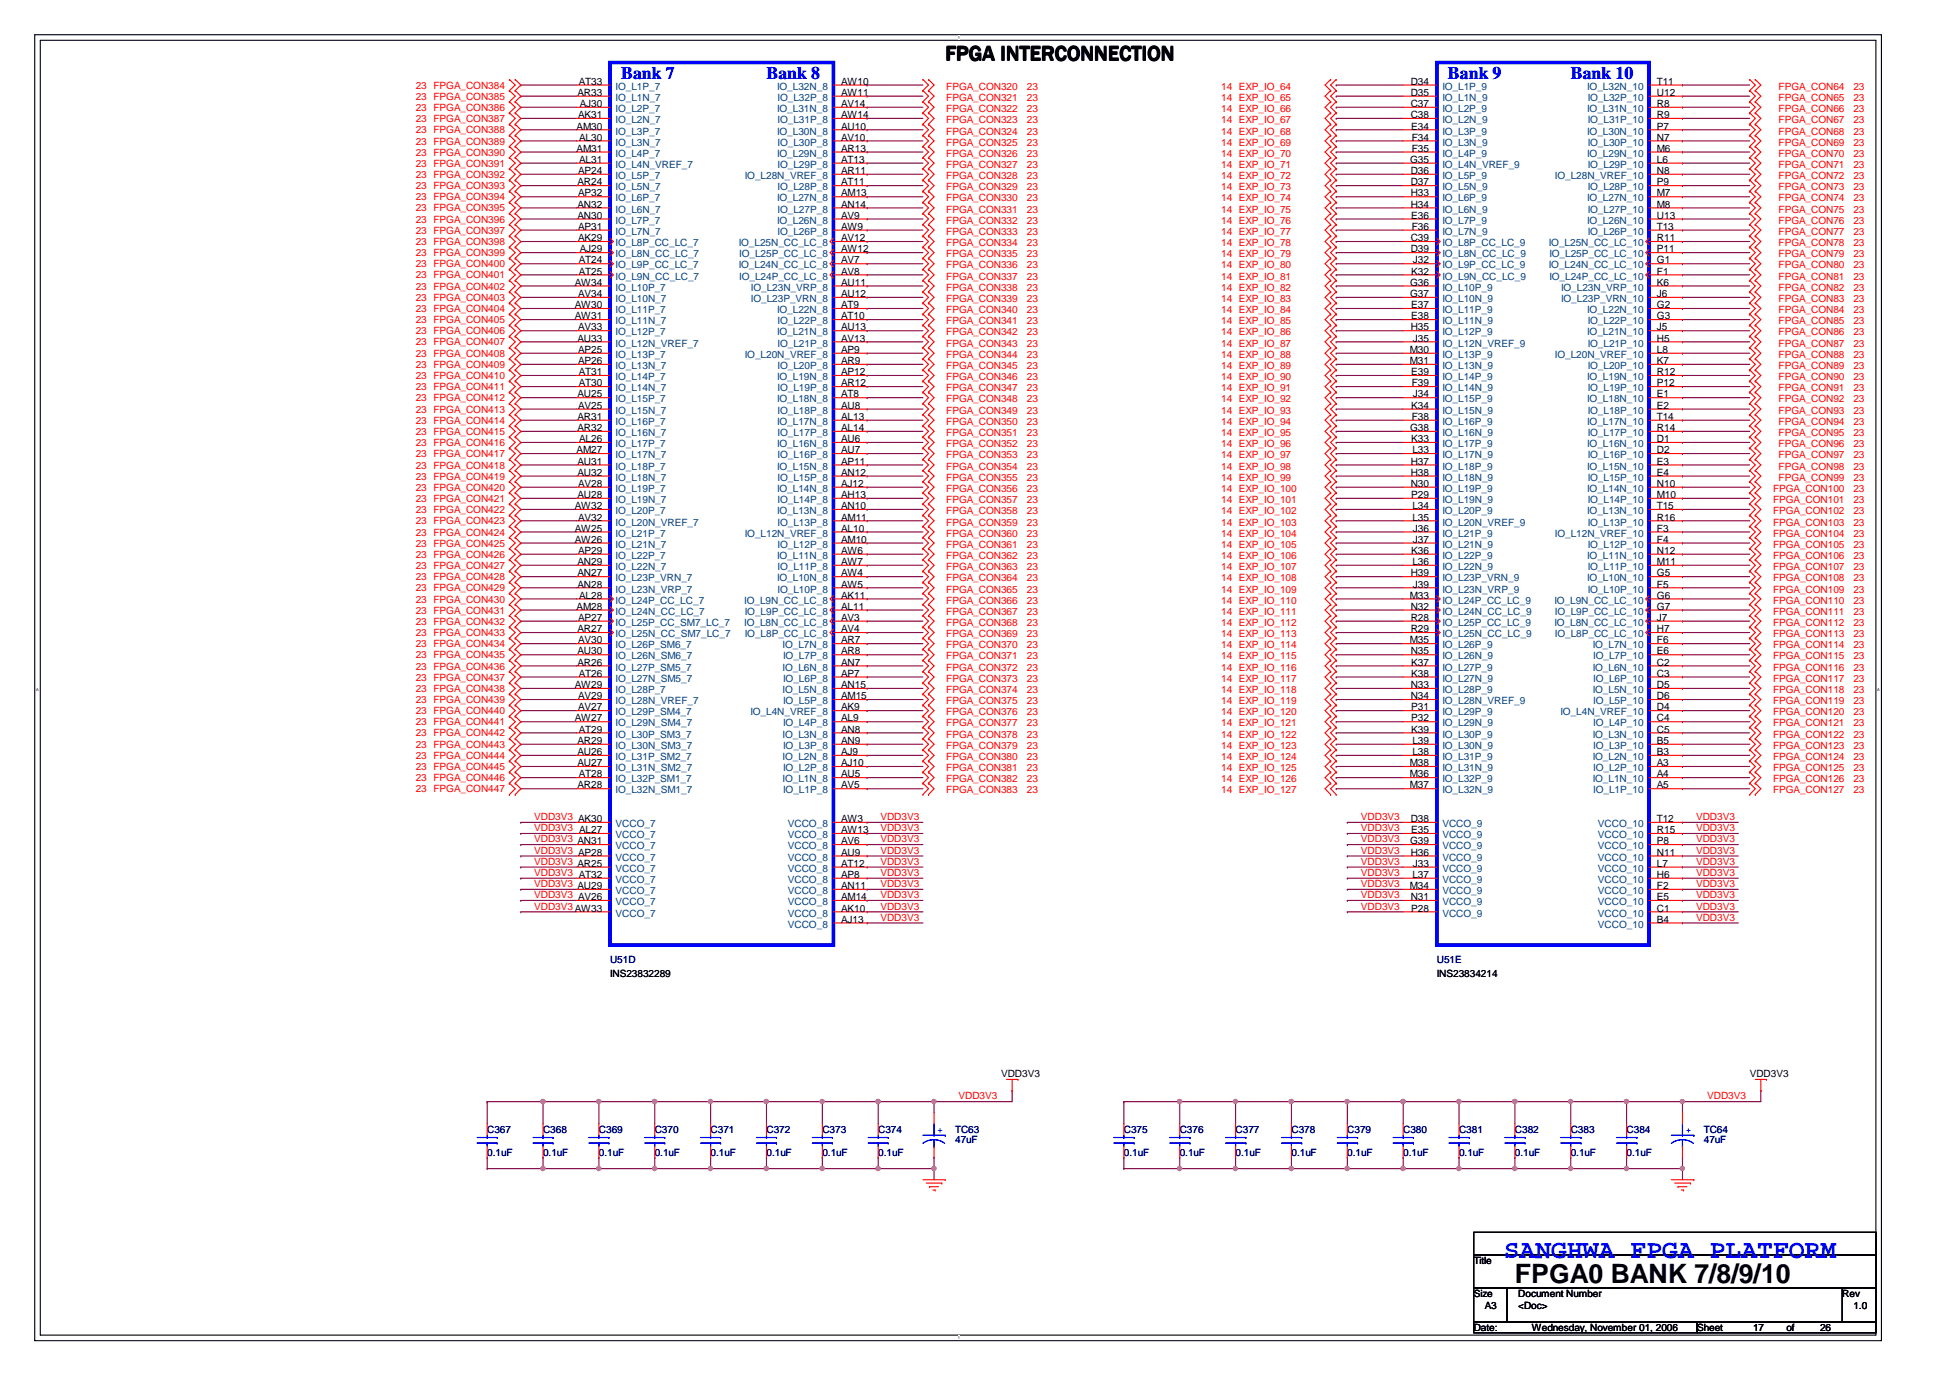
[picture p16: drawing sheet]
<svg xmlns="http://www.w3.org/2000/svg" width="297mm" height="210mm" viewBox="0 0 297 210" stroke-linecap="round" stroke-linejoin="round" font-family="sans-serif">
<defs><g id="words">
<text font-size="4.1" x="230.8" y="195.4">FPGA0 BANK 7/8/9/10</text>
<text font-size="4" fill="#00f" x="229.1" y="191.6">SANGHWA FPGA PLATFORM</text>
<text font-size="3.2" x="144.1" y="9.2">FPGA INTERCONNECTION</text>
<g font-size="2.7" fill="#00f">
<text x="94.6" y="12">Bank 7</text>
<text x="116.8" y="12">Bank 8</text>
<text x="220.6" y="12">Bank 9</text>
<text x="239.3" y="12">Bank 10</text>
</g>
<g font-size="1.5" fill="#f00">
<text x="63.3" y="13.5">23 FPGA_CON384</text>
<text x="63.3" y="15.2">23 FPGA_CON385</text>
<text x="63.3" y="16.9">23 FPGA_CON386</text>
<text x="144.1" y="13.7">FPGA_CON320</text>
<text x="144.1" y="15.4">FPGA_CON321</text>
<text x="144.1" y="17.1">FPGA_CON322</text>
<text x="156.4" y="13.7">23</text>
<text x="156.4" y="15.4">23</text>
<text x="156.4" y="17.1">23</text>
<text x="186" y="13.7">14 EXP_IO_64</text>
<text x="186" y="15.4">14 EXP_IO_65</text>
<text x="186" y="17.1">14 EXP_IO_66</text>
<text x="270.9" y="13.7">FPGA_CON64</text>
<text x="270.9" y="15.4">FPGA_CON65</text>
<text x="270.9" y="17.1">FPGA_CON66</text>
<text x="282.3" y="13.7">23</text>
<text x="282.3" y="15.4">23</text>
<text x="282.3" y="17.1">23</text>
<text x="63.3" y="18.6">23 FPGA_CON387</text>
<text x="63.3" y="20.3">23 FPGA_CON388</text>
<text x="63.3" y="22">23 FPGA_CON389</text>
<text x="63.3" y="23.7">23 FPGA_CON390</text>
<text x="144.1" y="18.8">FPGA_CON323</text>
<text x="144.1" y="20.5">FPGA_CON324</text>
<text x="144.1" y="22.2">FPGA_CON325</text>
<text x="144.1" y="23.9">FPGA_CON326</text>
<text x="156.4" y="18.8">23</text>
<text x="156.4" y="20.5">23</text>
<text x="156.4" y="22.2">23</text>
<text x="156.4" y="23.9">23</text>
<text x="186" y="18.8">14 EXP_IO_67</text>
<text x="186" y="20.5">14 EXP_IO_68</text>
<text x="186" y="22.2">14 EXP_IO_69</text>
<text x="186" y="23.9">14 EXP_IO_70</text>
<text x="270.9" y="23.9">FPGA_CON70</text>
<text x="270.9" y="18.8">FPGA_CON67</text>
<text x="270.9" y="20.5">FPGA_CON68</text>
<text x="270.9" y="22.2">FPGA_CON69</text>
<text x="282.3" y="23.9">23</text>
<text x="282.3" y="18.8">23</text>
<text x="282.3" y="20.5">23</text>
<text x="282.3" y="22.2">23</text>
<text x="63.3" y="25.4">23 FPGA_CON391</text>
<text x="63.3" y="27.1">23 FPGA_CON392</text>
<text x="63.3" y="28.8">23 FPGA_CON393</text>
<text x="144.1" y="25.6">FPGA_CON327</text>
<text x="144.1" y="27.3">FPGA_CON328</text>
<text x="144.1" y="29">FPGA_CON329</text>
<text x="156.4" y="25.6">23</text>
<text x="156.4" y="27.3">23</text>
<text x="156.4" y="29">23</text>
<text x="186" y="25.6">14 EXP_IO_71</text>
<text x="186" y="27.3">14 EXP_IO_72</text>
<text x="186" y="29">14 EXP_IO_73</text>
<text x="270.9" y="25.6">FPGA_CON71</text>
<text x="270.9" y="27.3">FPGA_CON72</text>
<text x="270.9" y="29">FPGA_CON73</text>
<text x="282.3" y="25.6">23</text>
<text x="282.3" y="27.3">23</text>
<text x="282.3" y="29">23</text>
<text x="63.3" y="30.5">23 FPGA_CON394</text>
<text x="63.3" y="32.2">23 FPGA_CON395</text>
<text x="63.3" y="33.9">23 FPGA_CON396</text>
<text x="63.3" y="35.6">23 FPGA_CON397</text>
<text x="144.1" y="30.7">FPGA_CON330</text>
<text x="144.1" y="32.4">FPGA_CON331</text>
<text x="144.1" y="34.1">FPGA_CON332</text>
<text x="144.1" y="35.8">FPGA_CON333</text>
<text x="156.4" y="30.7">23</text>
<text x="156.4" y="32.4">23</text>
<text x="156.4" y="34.1">23</text>
<text x="156.4" y="35.8">23</text>
<text x="186" y="30.7">14 EXP_IO_74</text>
<text x="186" y="32.4">14 EXP_IO_75</text>
<text x="186" y="34.1">14 EXP_IO_76</text>
<text x="186" y="35.8">14 EXP_IO_77</text>
<text x="270.9" y="34.1">FPGA_CON76</text>
<text x="270.9" y="35.8">FPGA_CON77</text>
<text x="270.9" y="30.7">FPGA_CON74</text>
<text x="270.9" y="32.4">FPGA_CON75</text>
<text x="282.3" y="34.1">23</text>
<text x="282.3" y="35.8">23</text>
<text x="282.3" y="30.7">23</text>
<text x="282.3" y="32.4">23</text>
<text x="63.3" y="37.3">23 FPGA_CON398</text>
<text x="63.3" y="39">23 FPGA_CON399</text>
<text x="63.3" y="40.7">23 FPGA_CON400</text>
<text x="144.1" y="37.5">FPGA_CON334</text>
<text x="144.1" y="39.2">FPGA_CON335</text>
<text x="144.1" y="40.9">FPGA_CON336</text>
<text x="156.4" y="37.5">23</text>
<text x="156.4" y="39.2">23</text>
<text x="156.4" y="40.9">23</text>
<text x="186" y="37.5">14 EXP_IO_78</text>
<text x="186" y="39.2">14 EXP_IO_79</text>
<text x="186" y="40.9">14 EXP_IO_80</text>
<text x="270.9" y="37.5">FPGA_CON78</text>
<text x="270.9" y="39.2">FPGA_CON79</text>
<text x="270.9" y="40.9">FPGA_CON80</text>
<text x="282.3" y="37.5">23</text>
<text x="282.3" y="39.2">23</text>
<text x="282.3" y="40.9">23</text>
<text x="63.3" y="42.4">23 FPGA_CON401</text>
<text x="63.3" y="44.1">23 FPGA_CON402</text>
<text x="63.3" y="45.8">23 FPGA_CON403</text>
<text x="63.3" y="47.5">23 FPGA_CON404</text>
<text x="144.1" y="42.6">FPGA_CON337</text>
<text x="144.1" y="44.3">FPGA_CON338</text>
<text x="144.1" y="46">FPGA_CON339</text>
<text x="144.1" y="47.7">FPGA_CON340</text>
<text x="156.4" y="42.6">23</text>
<text x="156.4" y="44.3">23</text>
<text x="156.4" y="46">23</text>
<text x="156.4" y="47.7">23</text>
<text x="186" y="42.6">14 EXP_IO_81</text>
<text x="186" y="44.3">14 EXP_IO_82</text>
<text x="186" y="46">14 EXP_IO_83</text>
<text x="186" y="47.7">14 EXP_IO_84</text>
<text x="270.9" y="44.3">FPGA_CON82</text>
<text x="270.9" y="46">FPGA_CON83</text>
<text x="270.9" y="47.7">FPGA_CON84</text>
<text x="270.9" y="42.6">FPGA_CON81</text>
<text x="282.3" y="44.3">23</text>
<text x="282.3" y="46">23</text>
<text x="282.3" y="47.7">23</text>
<text x="282.3" y="42.6">23</text>
<text x="63.3" y="49.2">23 FPGA_CON405</text>
<text x="63.3" y="50.9">23 FPGA_CON406</text>
<text x="63.3" y="52.6">23 FPGA_CON407</text>
<text x="144.1" y="49.4">FPGA_CON341</text>
<text x="144.1" y="51.1">FPGA_CON342</text>
<text x="144.1" y="52.8">FPGA_CON343</text>
<text x="156.4" y="49.4">23</text>
<text x="156.4" y="51.1">23</text>
<text x="156.4" y="52.8">23</text>
<text x="186" y="49.4">14 EXP_IO_85</text>
<text x="186" y="51.1">14 EXP_IO_86</text>
<text x="186" y="52.8">14 EXP_IO_87</text>
<text x="270.9" y="49.4">FPGA_CON85</text>
<text x="270.9" y="51.1">FPGA_CON86</text>
<text x="270.9" y="52.8">FPGA_CON87</text>
<text x="282.3" y="49.4">23</text>
<text x="282.3" y="51.1">23</text>
<text x="282.3" y="52.8">23</text>
<text x="63.3" y="54.4">23 FPGA_CON408</text>
<text x="63.3" y="56">23 FPGA_CON409</text>
<text x="63.3" y="57.7">23 FPGA_CON410</text>
<text x="63.3" y="59.4">23 FPGA_CON411</text>
<text x="144.1" y="54.5">FPGA_CON344</text>
<text x="144.1" y="56.2">FPGA_CON345</text>
<text x="144.1" y="57.9">FPGA_CON346</text>
<text x="144.1" y="59.6">FPGA_CON347</text>
<text x="156.4" y="54.5">23</text>
<text x="156.4" y="56.2">23</text>
<text x="156.4" y="57.9">23</text>
<text x="156.4" y="59.6">23</text>
<text x="186" y="54.5">14 EXP_IO_88</text>
<text x="186" y="56.2">14 EXP_IO_89</text>
<text x="186" y="57.9">14 EXP_IO_90</text>
<text x="186" y="59.6">14 EXP_IO_91</text>
<text x="270.9" y="54.5">FPGA_CON88</text>
<text x="270.9" y="56.2">FPGA_CON89</text>
<text x="270.9" y="57.9">FPGA_CON90</text>
<text x="270.9" y="59.6">FPGA_CON91</text>
<text x="282.3" y="54.5">23</text>
<text x="282.3" y="56.2">23</text>
<text x="282.3" y="57.9">23</text>
<text x="282.3" y="59.6">23</text>
<text x="63.3" y="62.9">23 FPGA_CON413</text>
<text x="63.3" y="64.6">23 FPGA_CON414</text>
<text x="63.3" y="61.1">23 FPGA_CON412</text>
<text x="144.1" y="61.3">FPGA_CON348</text>
<text x="144.1" y="63">FPGA_CON349</text>
<text x="144.1" y="64.7">FPGA_CON350</text>
<text x="156.4" y="61.3">23</text>
<text x="156.4" y="63">23</text>
<text x="156.4" y="64.7">23</text>
<text x="186" y="61.3">14 EXP_IO_92</text>
<text x="186" y="63">14 EXP_IO_93</text>
<text x="186" y="64.7">14 EXP_IO_94</text>
<text x="270.9" y="64.7">FPGA_CON94</text>
<text x="270.9" y="61.3">FPGA_CON92</text>
<text x="270.9" y="63">FPGA_CON93</text>
<text x="282.3" y="64.7">23</text>
<text x="282.3" y="61.3">23</text>
<text x="282.3" y="63">23</text>
<text x="63.3" y="66.3">23 FPGA_CON415</text>
<text x="63.3" y="67.9">23 FPGA_CON416</text>
<text x="63.3" y="69.6">23 FPGA_CON417</text>
<text x="63.3" y="71.4">23 FPGA_CON418</text>
<text x="144.1" y="66.4">FPGA_CON351</text>
<text x="144.1" y="68.1">FPGA_CON352</text>
<text x="144.1" y="69.8">FPGA_CON353</text>
<text x="144.1" y="71.5">FPGA_CON354</text>
<text x="156.4" y="66.4">23</text>
<text x="156.4" y="68.1">23</text>
<text x="156.4" y="69.8">23</text>
<text x="156.4" y="71.5">23</text>
<text x="186" y="66.4">14 EXP_IO_95</text>
<text x="186" y="68.1">14 EXP_IO_96</text>
<text x="186" y="69.8">14 EXP_IO_97</text>
<text x="186" y="71.5">14 EXP_IO_98</text>
<text x="270.9" y="66.4">FPGA_CON95</text>
<text x="270.9" y="68.1">FPGA_CON96</text>
<text x="270.9" y="69.8">FPGA_CON97</text>
<text x="270.9" y="71.5">FPGA_CON98</text>
<text x="282.3" y="66.4">23</text>
<text x="282.3" y="68.1">23</text>
<text x="282.3" y="69.8">23</text>
<text x="282.3" y="71.5">23</text>
<text x="63.3" y="73.1">23 FPGA_CON419</text>
<text x="63.3" y="74.8">23 FPGA_CON420</text>
<text x="63.3" y="76.5">23 FPGA_CON421</text>
<text x="144.1" y="73.2">FPGA_CON355</text>
<text x="144.1" y="74.9">FPGA_CON356</text>
<text x="144.1" y="76.6">FPGA_CON357</text>
<text x="156.4" y="73.2">23</text>
<text x="156.4" y="74.9">23</text>
<text x="156.4" y="76.6">23</text>
<text x="186" y="73.2">14 EXP_IO_99</text>
<text x="186" y="74.9">14 EXP_IO_100</text>
<text x="186" y="76.6">14 EXP_IO_101</text>
<text x="270.1" y="74.9">FPGA_CON100</text>
<text x="270.1" y="76.6">FPGA_CON101</text>
<text x="270.9" y="73.2">FPGA_CON99</text>
<text x="282.3" y="74.9">23</text>
<text x="282.3" y="76.6">23</text>
<text x="282.3" y="73.2">23</text>
<text x="63.3" y="78.1">23 FPGA_CON422</text>
<text x="63.3" y="79.9">23 FPGA_CON423</text>
<text x="63.3" y="81.6">23 FPGA_CON424</text>
<text x="63.3" y="83.3">23 FPGA_CON425</text>
<text x="144.1" y="78.3">FPGA_CON358</text>
<text x="144.1" y="80.1">FPGA_CON359</text>
<text x="144.1" y="81.7">FPGA_CON360</text>
<text x="144.1" y="83.4">FPGA_CON361</text>
<text x="156.4" y="78.3">23</text>
<text x="156.4" y="80.1">23</text>
<text x="156.4" y="81.7">23</text>
<text x="156.4" y="83.4">23</text>
<text x="186" y="78.3">14 EXP_IO_102</text>
<text x="186" y="80.1">14 EXP_IO_103</text>
<text x="186" y="81.7">14 EXP_IO_104</text>
<text x="186" y="83.4">14 EXP_IO_105</text>
<text x="270.1" y="78.3">FPGA_CON102</text>
<text x="270.1" y="80.1">FPGA_CON103</text>
<text x="270.1" y="81.7">FPGA_CON104</text>
<text x="270.1" y="83.4">FPGA_CON105</text>
<text x="282.3" y="78.3">23</text>
<text x="282.3" y="80.1">23</text>
<text x="282.3" y="81.7">23</text>
<text x="282.3" y="83.4">23</text>
<text x="63.3" y="86.7">23 FPGA_CON427</text>
<text x="63.3" y="88.4">23 FPGA_CON428</text>
<text x="63.3" y="85">23 FPGA_CON426</text>
<text x="144.1" y="85.1">FPGA_CON362</text>
<text x="144.1" y="86.8">FPGA_CON363</text>
<text x="144.1" y="88.6">FPGA_CON364</text>
<text x="156.4" y="85.1">23</text>
<text x="156.4" y="86.8">23</text>
<text x="156.4" y="88.6">23</text>
<text x="186" y="85.1">14 EXP_IO_106</text>
<text x="186" y="86.8">14 EXP_IO_107</text>
<text x="186" y="88.6">14 EXP_IO_108</text>
<text x="270.1" y="85.1">FPGA_CON106</text>
<text x="270.1" y="86.8">FPGA_CON107</text>
<text x="270.1" y="88.6">FPGA_CON108</text>
<text x="282.3" y="85.1">23</text>
<text x="282.3" y="86.8">23</text>
<text x="282.3" y="88.6">23</text>
<text x="63.3" y="90.1">23 FPGA_CON429</text>
<text x="63.3" y="91.8">23 FPGA_CON430</text>
<text x="63.3" y="93.5">23 FPGA_CON431</text>
<text x="63.3" y="95.2">23 FPGA_CON432</text>
<text x="144.1" y="90.3">FPGA_CON365</text>
<text x="144.1" y="91.9">FPGA_CON366</text>
<text x="144.1" y="93.6">FPGA_CON367</text>
<text x="144.1" y="95.3">FPGA_CON368</text>
<text x="156.4" y="90.3">23</text>
<text x="156.4" y="91.9">23</text>
<text x="156.4" y="93.6">23</text>
<text x="156.4" y="95.3">23</text>
<text x="186" y="90.3">14 EXP_IO_109</text>
<text x="186" y="91.9">14 EXP_IO_110</text>
<text x="186" y="93.6">14 EXP_IO_111</text>
<text x="186" y="95.3">14 EXP_IO_112</text>
<text x="270.1" y="95.3">FPGA_CON112</text>
<text x="270.1" y="90.3">FPGA_CON109</text>
<text x="270.1" y="91.9">FPGA_CON110</text>
<text x="270.1" y="93.6">FPGA_CON111</text>
<text x="282.3" y="95.3">23</text>
<text x="282.3" y="90.3">23</text>
<text x="282.3" y="91.9">23</text>
<text x="282.3" y="93.6">23</text>
<text x="63.3" y="96.9">23 FPGA_CON433</text>
<text x="63.3" y="98.6">23 FPGA_CON434</text>
<text x="63.3" y="100.3">23 FPGA_CON435</text>
<text x="63.3" y="102">23 FPGA_CON436</text>
<text x="144.1" y="97.1">FPGA_CON369</text>
<text x="144.1" y="98.8">FPGA_CON370</text>
<text x="144.1" y="100.5">FPGA_CON371</text>
<text x="156.4" y="97.1">23</text>
<text x="156.4" y="98.8">23</text>
<text x="156.4" y="100.5">23</text>
<text x="186" y="97.1">14 EXP_IO_113</text>
<text x="186" y="98.8">14 EXP_IO_114</text>
<text x="186" y="100.5">14 EXP_IO_115</text>
<text x="270.1" y="97.1">FPGA_CON113</text>
<text x="270.1" y="98.8">FPGA_CON114</text>
<text x="270.1" y="100.5">FPGA_CON115</text>
<text x="282.3" y="97.1">23</text>
<text x="282.3" y="98.8">23</text>
<text x="282.3" y="100.5">23</text>
<text x="63.3" y="103.7">23 FPGA_CON437</text>
<text x="63.3" y="105.4">23 FPGA_CON438</text>
<text x="63.3" y="107.1">23 FPGA_CON439</text>
<text x="144.1" y="102.2">FPGA_CON372</text>
<text x="144.1" y="103.8">FPGA_CON373</text>
<text x="144.1" y="105.6">FPGA_CON374</text>
<text x="144.1" y="107.3">FPGA_CON375</text>
<text x="156.4" y="102.2">23</text>
<text x="156.4" y="103.8">23</text>
<text x="156.4" y="105.6">23</text>
<text x="156.4" y="107.3">23</text>
<text x="186" y="102.2">14 EXP_IO_116</text>
<text x="186" y="103.8">14 EXP_IO_117</text>
<text x="186" y="105.6">14 EXP_IO_118</text>
<text x="186" y="107.3">14 EXP_IO_119</text>
<text x="270.1" y="105.6">FPGA_CON118</text>
<text x="270.1" y="107.3">FPGA_CON119</text>
<text x="270.1" y="102.2">FPGA_CON116</text>
<text x="270.1" y="103.8">FPGA_CON117</text>
<text x="282.3" y="105.6">23</text>
<text x="282.3" y="107.3">23</text>
<text x="282.3" y="102.2">23</text>
<text x="282.3" y="103.8">23</text>
<text x="63.3" y="108.8">23 FPGA_CON440</text>
<text x="63.3" y="110.5">23 FPGA_CON441</text>
<text x="63.3" y="112.2">23 FPGA_CON442</text>
<text x="63.3" y="113.9">23 FPGA_CON443</text>
<text x="144.1" y="109">FPGA_CON376</text>
<text x="144.1" y="110.7">FPGA_CON377</text>
<text x="144.1" y="112.4">FPGA_CON378</text>
<text x="156.4" y="109">23</text>
<text x="156.4" y="110.7">23</text>
<text x="156.4" y="112.4">23</text>
<text x="186" y="109">14 EXP_IO_120</text>
<text x="186" y="110.7">14 EXP_IO_121</text>
<text x="186" y="112.4">14 EXP_IO_122</text>
<text x="270.1" y="109">FPGA_CON120</text>
<text x="270.1" y="110.7">FPGA_CON121</text>
<text x="270.1" y="112.4">FPGA_CON122</text>
<text x="282.3" y="109">23</text>
<text x="282.3" y="110.7">23</text>
<text x="282.3" y="112.4">23</text>
<text x="63.3" y="115.6">23 FPGA_CON444</text>
<text x="63.3" y="117.3">23 FPGA_CON445</text>
<text x="63.3" y="119">23 FPGA_CON446</text>
<text x="144.1" y="114.1">FPGA_CON379</text>
<text x="144.1" y="115.8">FPGA_CON380</text>
<text x="144.1" y="117.5">FPGA_CON381</text>
<text x="144.1" y="119.2">FPGA_CON382</text>
<text x="156.4" y="114.1">23</text>
<text x="156.4" y="115.8">23</text>
<text x="156.4" y="117.5">23</text>
<text x="156.4" y="119.2">23</text>
<text x="186" y="114.1">14 EXP_IO_123</text>
<text x="186" y="115.8">14 EXP_IO_124</text>
<text x="186" y="117.5">14 EXP_IO_125</text>
<text x="186" y="119.2">14 EXP_IO_126</text>
<text x="270.1" y="115.8">FPGA_CON124</text>
<text x="270.1" y="117.5">FPGA_CON125</text>
<text x="270.1" y="119.2">FPGA_CON126</text>
<text x="270.1" y="114.1">FPGA_CON123</text>
<text x="282.3" y="115.8">23</text>
<text x="282.3" y="117.5">23</text>
<text x="282.3" y="119.2">23</text>
<text x="282.3" y="114.1">23</text>
<text x="63.3" y="120.7">23 FPGA_CON447</text>
<text x="81.4" y="124.9">VDD3V3 AK30</text>
<text x="134.1" y="124.9">VDD3V3</text>
<text x="144.1" y="120.9">FPGA_CON383</text>
<text x="156.4" y="120.9">23</text>
<text x="186" y="120.9">14 EXP_IO_127</text>
<text x="207.3" y="124.9">VDD3V3</text>
<text x="258.4" y="124.9">VDD3V3</text>
<text x="270.1" y="120.9">FPGA_CON127</text>
<text x="282.3" y="120.9">23</text>
<text x="81.4" y="128.3">VDD3V3 AN31</text>
<text x="81.4" y="126.6">VDD3V3 AL27</text>
<text x="81.4" y="131.7">VDD3V3 AR25</text>
<text x="81.4" y="130">VDD3V3 AP28</text>
<text x="134.1" y="126.6">VDD3V3</text>
<text x="134.1" y="130">VDD3V3</text>
<text x="134.1" y="128.3">VDD3V3</text>
<text x="134.1" y="131.7">VDD3V3</text>
<text x="207.3" y="126.6">VDD3V3</text>
<text x="207.3" y="130">VDD3V3</text>
<text x="207.3" y="128.3">VDD3V3</text>
<text x="207.3" y="131.7">VDD3V3</text>
<text x="258.4" y="126.6">VDD3V3</text>
<text x="258.4" y="130">VDD3V3</text>
<text x="258.4" y="128.3">VDD3V3</text>
<text x="258.4" y="131.7">VDD3V3</text>
<text x="81.4" y="135.1">VDD3V3 AU29</text>
<text x="81.4" y="133.4">VDD3V3 AT32</text>
<text x="81.4" y="136.8">VDD3V3 AV26</text>
<text x="134.1" y="133.4">VDD3V3</text>
<text x="134.1" y="136.8">VDD3V3</text>
<text x="134.1" y="135.1">VDD3V3</text>
<text x="207.3" y="133.4">VDD3V3</text>
<text x="207.3" y="136.8">VDD3V3</text>
<text x="207.3" y="135.1">VDD3V3</text>
<text x="258.4" y="133.4">VDD3V3</text>
<text x="258.4" y="136.8">VDD3V3</text>
<text x="258.4" y="135.1">VDD3V3</text>
<text x="81.4" y="138.6">VDD3V3AW33</text>
<text x="134.1" y="140.3">VDD3V3</text>
<text x="134.1" y="138.6">VDD3V3</text>
<text x="207.3" y="138.6">VDD3V3</text>
<text x="258.4" y="140.3">VDD3V3</text>
<text x="258.4" y="138.6">VDD3V3</text>
<text x="146" y="167.5">VDD3V3</text>
<text x="260.1" y="167.5">VDD3V3</text>
</g>
<g font-size="1.5">
<text x="88" y="14.6">AR33</text>
<text x="88.1" y="18">AK31</text>
<text x="88.2" y="12.9">AT33</text>
<text x="88.3" y="16.3">AJ30</text>
<text x="128.1" y="18">AW14</text>
<text x="128.1" y="16.3">AV14</text>
<text x="128.1" y="14.6">AW11</text>
<text x="128.1" y="12.9">AW10</text>
<text x="214.9" y="12.9">D34</text>
<text x="214.9" y="14.6">D35</text>
<text x="214.9" y="16.3">C37</text>
<text x="214.9" y="18">C38</text>
<text x="252.4" y="18">R9</text>
<text x="252.4" y="16.3">R8</text>
<text x="252.4" y="14.6">U12</text>
<text x="252.4" y="12.9">T11</text>
<text x="87.8" y="19.7">AM30</text>
<text x="87.8" y="23.1">AM31</text>
<text x="88.2" y="21.4">AL30</text>
<text x="128.1" y="23.1">AR13</text>
<text x="128.1" y="21.4">AV10</text>
<text x="128.1" y="19.7">AU10</text>
<text x="215" y="19.7">E34</text>
<text x="215.1" y="21.4">F34</text>
<text x="215.1" y="23.1">F35</text>
<text x="252.4" y="23.1">M6</text>
<text x="252.4" y="21.4">N7</text>
<text x="252.4" y="19.7">P7</text>
<text x="88" y="28.2">AR24</text>
<text x="88.1" y="26.5">AP24</text>
<text x="88.1" y="29.9">AP32</text>
<text x="88.2" y="24.8">AL31</text>
<text x="128.1" y="29.9">AM13</text>
<text x="128.1" y="28.2">AT11</text>
<text x="128.1" y="26.5">AR11</text>
<text x="128.1" y="24.8">AT13</text>
<text x="214.8" y="24.8">G35</text>
<text x="214.9" y="26.5">D36</text>
<text x="214.9" y="28.2">D37</text>
<text x="214.9" y="29.9">H33</text>
<text x="252.4" y="29.9">M7</text>
<text x="252.4" y="28.2">P9</text>
<text x="252.4" y="26.5">N8</text>
<text x="252.4" y="24.8">L6</text>
<text x="88" y="31.6">AN32</text>
<text x="88" y="33.3">AN30</text>
<text x="88.1" y="35">AP31</text>
<text x="128.1" y="35">AW9</text>
<text x="128.1" y="33.3">AV9</text>
<text x="128.1" y="31.6">AN14</text>
<text x="214.9" y="31.6">H34</text>
<text x="215" y="33.3">E36</text>
<text x="215.1" y="35">F36</text>
<text x="252.4" y="35">T13</text>
<text x="252.4" y="33.3">U13</text>
<text x="252.4" y="31.6">M8</text>
<text x="88.1" y="36.7">AK29</text>
<text x="88.2" y="40.1">AT24</text>
<text x="88.2" y="41.8">AT25</text>
<text x="88.3" y="38.4">AJ29</text>
<text x="128.1" y="38.4">AW12</text>
<text x="128.1" y="36.7">AV12</text>
<text x="128.1" y="41.8">AV8</text>
<text x="128.1" y="40.1">AV7</text>
<text x="214.9" y="36.7">C39</text>
<text x="214.9" y="38.4">D39</text>
<text x="215" y="41.8">K32</text>
<text x="215.2" y="40.1">J32</text>
<text x="252.4" y="41.8">F1</text>
<text x="252.4" y="40.1">G1</text>
<text x="252.4" y="38.4">P11</text>
<text x="252.4" y="36.7">R11</text>
<text x="87.5" y="43.5">AW34</text>
<text x="87.5" y="46.9">AW30</text>
<text x="88.1" y="45.3">AV34</text>
<text x="128.1" y="46.9">AT9</text>
<text x="128.1" y="45.3">AU12</text>
<text x="128.1" y="43.5">AU11</text>
<text x="214.8" y="43.5">G36</text>
<text x="214.8" y="45.3">G37</text>
<text x="215" y="46.9">E37</text>
<text x="252.4" y="46.9">G2</text>
<text x="252.4" y="45.3">J6</text>
<text x="252.4" y="43.5">K6</text>
<text x="87.5" y="48.6">AW31</text>
<text x="88" y="52">AU33</text>
<text x="88.1" y="50.3">AV33</text>
<text x="88.1" y="53.8">AP25</text>
<text x="128.1" y="53.8">AP9</text>
<text x="128.1" y="52">AV13</text>
<text x="128.1" y="50.3">AU13</text>
<text x="128.1" y="48.6">AT10</text>
<text x="214.8" y="53.8">M30</text>
<text x="214.9" y="50.3">H35</text>
<text x="215" y="48.6">E38</text>
<text x="215.2" y="52">J35</text>
<text x="252.4" y="53.8">L8</text>
<text x="252.4" y="52">H5</text>
<text x="252.4" y="50.3">J5</text>
<text x="252.4" y="48.6">G3</text>
<text x="88.1" y="55.5">AP26</text>
<text x="88.2" y="57.2">AT31</text>
<text x="88.2" y="58.8">AT30</text>
<text x="128.1" y="58.8">AR12</text>
<text x="128.1" y="57.2">AP12</text>
<text x="128.1" y="55.5">AR9</text>
<text x="214.8" y="55.5">M31</text>
<text x="215" y="57.2">E39</text>
<text x="215.1" y="58.8">F39</text>
<text x="252.4" y="58.8">P12</text>
<text x="252.4" y="57.2">R12</text>
<text x="252.4" y="55.5">K7</text>
<text x="88" y="60.5">AU25</text>
<text x="88" y="64">AR31</text>
<text x="88" y="65.7">AR32</text>
<text x="88.1" y="62.3">AV25</text>
<text x="128.1" y="65.7">AL14</text>
<text x="128.1" y="64">AL13</text>
<text x="128.1" y="62.3">AU8</text>
<text x="128.1" y="60.5">AT8</text>
<text x="214.8" y="65.7">G38</text>
<text x="215" y="62.3">K34</text>
<text x="215.1" y="64">F38</text>
<text x="215.2" y="60.5">J34</text>
<text x="252.4" y="65.7">R14</text>
<text x="252.4" y="64">T14</text>
<text x="252.4" y="62.3">E2</text>
<text x="252.4" y="60.5">E1</text>
<text x="87.8" y="69">AM27</text>
<text x="88" y="70.8">AU31</text>
<text x="88.2" y="67.4">AL26</text>
<text x="128.1" y="70.8">AP11</text>
<text x="128.1" y="69">AU7</text>
<text x="128.1" y="67.4">AU6</text>
<text x="214.9" y="70.8">H37</text>
<text x="215" y="67.4">K33</text>
<text x="215.1" y="69">L33</text>
<text x="252.4" y="70.8">E3</text>
<text x="252.4" y="69">D2</text>
<text x="252.4" y="67.4">D1</text>
<text x="87.5" y="77.6">AW32</text>
<text x="88" y="72.5">AU32</text>
<text x="88" y="75.9">AU28</text>
<text x="88.1" y="74.2">AV28</text>
<text x="128.1" y="77.6">AN10</text>
<text x="128.1" y="75.9">AH13</text>
<text x="128.1" y="74.2">AJ12</text>
<text x="128.1" y="72.5">AN12</text>
<text x="214.9" y="72.5">H38</text>
<text x="214.9" y="74.2">N30</text>
<text x="215" y="75.9">P29</text>
<text x="215.1" y="77.6">L34</text>
<text x="252.4" y="77.6">T15</text>
<text x="252.4" y="75.9">M10</text>
<text x="252.4" y="74.2">N10</text>
<text x="252.4" y="72.5">E4</text>
<text x="87.5" y="81">AW25</text>
<text x="87.5" y="82.7">AW26</text>
<text x="88.1" y="79.3">AV32</text>
<text x="128.1" y="82.7">AM10</text>
<text x="128.1" y="81">AL10</text>
<text x="128.1" y="79.3">AM11</text>
<text x="215.1" y="79.3">L35</text>
<text x="215.2" y="81">J36</text>
<text x="215.2" y="82.7">J37</text>
<text x="252.4" y="82.7">F4</text>
<text x="252.4" y="81">F3</text>
<text x="252.4" y="79.3">R16</text>
<text x="88" y="86.1">AN29</text>
<text x="88" y="87.8">AN27</text>
<text x="88" y="89.5">AN28</text>
<text x="88.1" y="84.4">AP29</text>
<text x="128.1" y="89.5">AW5</text>
<text x="128.1" y="87.8">AW4</text>
<text x="128.1" y="86.1">AW7</text>
<text x="128.1" y="84.4">AW6</text>
<text x="214.9" y="87.8">H39</text>
<text x="215" y="84.4">K36</text>
<text x="215.1" y="86.1">L36</text>
<text x="215.2" y="89.5">J39</text>
<text x="252.4" y="89.5">F5</text>
<text x="252.4" y="87.8">G5</text>
<text x="252.4" y="86.1">M11</text>
<text x="252.4" y="84.4">N12</text>
<text x="87.8" y="92.9">AM28</text>
<text x="88.1" y="94.6">AP27</text>
<text x="88.2" y="91.2">AL28</text>
<text x="128.1" y="94.6">AV3</text>
<text x="128.1" y="92.9">AL11</text>
<text x="128.1" y="91.2">AK11</text>
<text x="214.8" y="91.2">M33</text>
<text x="214.9" y="92.9">N32</text>
<text x="214.9" y="94.6">R28</text>
<text x="252.4" y="94.6">J7</text>
<text x="252.4" y="92.9">G7</text>
<text x="252.4" y="91.2">G6</text>
<text x="88" y="96.3">AR27</text>
<text x="88" y="99.7">AU30</text>
<text x="88" y="101.4">AR26</text>
<text x="88.1" y="98">AV30</text>
<text x="128.1" y="101.4">AN7</text>
<text x="128.1" y="99.7">AR8</text>
<text x="128.1" y="98">AR7</text>
<text x="128.1" y="96.3">AV4</text>
<text x="214.8" y="98">M35</text>
<text x="214.9" y="96.3">R29</text>
<text x="214.9" y="99.7">N35</text>
<text x="215" y="101.4">K37</text>
<text x="252.4" y="101.4">C2</text>
<text x="252.4" y="99.7">E6</text>
<text x="252.4" y="98">F6</text>
<text x="252.4" y="96.3">H7</text>
<text x="87.5" y="104.8">AW29</text>
<text x="88.1" y="106.5">AV29</text>
<text x="88.2" y="103.1">AT26</text>
<text x="128.1" y="106.5">AM15</text>
<text x="128.1" y="104.8">AN15</text>
<text x="128.1" y="103.1">AP7</text>
<text x="214.9" y="104.8">N33</text>
<text x="214.9" y="106.5">N34</text>
<text x="215" y="103.1">K38</text>
<text x="252.4" y="106.5">D6</text>
<text x="252.4" y="104.8">D5</text>
<text x="252.4" y="103.1">C3</text>
<text x="87.5" y="109.9">AW27</text>
<text x="88" y="113.3">AR29</text>
<text x="88.1" y="108.2">AV27</text>
<text x="88.2" y="111.6">AT29</text>
<text x="128.1" y="113.3">AN9</text>
<text x="128.1" y="111.6">AN8</text>
<text x="128.1" y="109.9">AL9</text>
<text x="128.1" y="108.2">AK9</text>
<text x="215" y="108.2">P31</text>
<text x="215" y="109.9">P32</text>
<text x="215" y="111.6">K39</text>
<text x="215.1" y="113.3">L39</text>
<text x="252.4" y="113.3">B5</text>
<text x="252.4" y="111.6">C5</text>
<text x="252.4" y="109.9">C4</text>
<text x="252.4" y="108.2">D4</text>
<text x="88" y="115">AU26</text>
<text x="88" y="116.7">AU27</text>
<text x="88.2" y="118.4">AT28</text>
<text x="128.1" y="118.4">AU5</text>
<text x="128.1" y="116.7">AJ10</text>
<text x="128.1" y="115">AJ9</text>
<text x="214.8" y="116.7">M38</text>
<text x="214.8" y="118.4">M36</text>
<text x="215.1" y="115">L38</text>
<text x="252.4" y="118.4">A4</text>
<text x="252.4" y="116.7">A3</text>
<text x="252.4" y="115">B3</text>
<text x="88" y="120.1">AR28</text>
<text x="128.1" y="120.1">AV5</text>
<text x="128.1" y="125.2">AW3</text>
<text x="214.8" y="120.1">M37</text>
<text x="214.9" y="125.2">D38</text>
<text x="252.4" y="120.1">A5</text>
<text x="252.4" y="125.2">T12</text>
<text x="128.1" y="130.3">AU9</text>
<text x="128.1" y="128.6">AV6</text>
<text x="128.1" y="126.9">AW13</text>
<text x="214.8" y="128.6">G39</text>
<text x="214.9" y="130.3">H36</text>
<text x="215" y="126.9">E35</text>
<text x="252.4" y="130.3">N11</text>
<text x="252.4" y="128.6">P8</text>
<text x="252.4" y="126.9">R15</text>
<text x="128.1" y="137.1">AM14</text>
<text x="128.1" y="135.4">AN11</text>
<text x="128.1" y="133.7">AP8</text>
<text x="128.1" y="132">AT12</text>
<text x="214.8" y="135.4">M34</text>
<text x="214.9" y="137.1">N31</text>
<text x="215.1" y="133.7">L37</text>
<text x="215.2" y="132">J33</text>
<text x="252.4" y="137.1">E5</text>
<text x="252.4" y="135.4">F2</text>
<text x="252.4" y="133.7">H6</text>
<text x="252.4" y="132">L7</text>
<text x="128.1" y="140.5">AJ13</text>
<text x="128.1" y="138.9">AK10</text>
<text x="215" y="138.9">P28</text>
<text x="252.4" y="140.5">B4</text>
<text x="252.4" y="138.9">C1</text>
<text x="92.9" y="148.8">INS23832289</text>
<text x="218.9" y="148.8">INS23834214</text>
<text x="152.5" y="164.1">VDD3V3</text>
<text x="266.5" y="164.1">VDD3V3</text>
<text x="224.5" y="192.5">Title</text>
<text x="224.5" y="197.6">Size</text>
<text x="231.3" y="197.6">Document Number</text>
<text x="280.6" y="197.6">Rev</text>
<text x="224.5" y="202.7">Date:</text>
<text x="226.2" y="199.3">A3</text>
<text x="231.3" y="199.3">&lt;Doc&gt;</text>
<text x="233.3" y="202.7">Wednesday, November 01, 2006</text>
<text x="258.5" y="202.7">Sheet</text>
<text x="267" y="202.7">17</text>
<text x="272.1" y="202.7">of</text>
<text x="277.2" y="202.7">26</text>
<text x="282.3" y="199.3">1.0</text>
</g>
<g font-size="1.5" fill="#004080">
<text x="93.8" y="13.7">IO_L1P_7</text>
<text x="93.8" y="15.4">IO_L1N_7</text>
<text x="93.8" y="17.1">IO_L2P_7</text>
<text x="118.4" y="17.1">IO_L31N_8</text>
<text x="118.4" y="13.7">IO_L32N_8</text>
<text x="118.4" y="15.4">IO_L32P_8</text>
<text x="219.7" y="13.7">IO_L1P_9</text>
<text x="219.7" y="15.4">IO_L1N_9</text>
<text x="219.7" y="17.1">IO_L2P_9</text>
<text x="241.8" y="17.1">IO_L31N_10</text>
<text x="241.8" y="13.7">IO_L32N_10</text>
<text x="241.9" y="15.4">IO_L32P_10</text>
<text x="93.8" y="18.8">IO_L2N_7</text>
<text x="93.8" y="20.5">IO_L3P_7</text>
<text x="93.8" y="22.2">IO_L3N_7</text>
<text x="93.8" y="23.9">IO_L4P_7</text>
<text x="118.4" y="23.9">IO_L29N_8</text>
<text x="118.4" y="20.5">IO_L30N_8</text>
<text x="118.4" y="22.2">IO_L30P_8</text>
<text x="118.4" y="18.8">IO_L31P_8</text>
<text x="219.7" y="18.8">IO_L2N_9</text>
<text x="219.7" y="20.5">IO_L3P_9</text>
<text x="219.7" y="22.2">IO_L3N_9</text>
<text x="219.7" y="23.9">IO_L4P_9</text>
<text x="241.8" y="23.9">IO_L29N_10</text>
<text x="241.8" y="20.5">IO_L30N_10</text>
<text x="241.9" y="22.2">IO_L30P_10</text>
<text x="241.9" y="18.8">IO_L31P_10</text>
<text x="93.8" y="25.6">IO_L4N_VREF_7</text>
<text x="93.8" y="27.3">IO_L5P_7</text>
<text x="93.8" y="29">IO_L5N_7</text>
<text x="113.5" y="27.3">IO_L28N_VREF_8</text>
<text x="118.4" y="29">IO_L28P_8</text>
<text x="118.4" y="25.6">IO_L29P_8</text>
<text x="219.7" y="25.6">IO_L4N_VREF_9</text>
<text x="219.7" y="27.3">IO_L5P_9</text>
<text x="219.7" y="29">IO_L5N_9</text>
<text x="236.9" y="27.3">IO_L28N_VREF_10</text>
<text x="241.9" y="29">IO_L28P_10</text>
<text x="241.9" y="25.6">IO_L29P_10</text>
<text x="93.8" y="30.7">IO_L6P_7</text>
<text x="93.8" y="32.4">IO_L6N_7</text>
<text x="93.8" y="34.1">IO_L7P_7</text>
<text x="93.8" y="35.8">IO_L7N_7</text>
<text x="118.4" y="34.1">IO_L26N_8</text>
<text x="118.4" y="30.7">IO_L27N_8</text>
<text x="118.4" y="35.8">IO_L26P_8</text>
<text x="118.4" y="32.4">IO_L27P_8</text>
<text x="219.7" y="30.7">IO_L6P_9</text>
<text x="219.7" y="32.4">IO_L6N_9</text>
<text x="219.7" y="34.1">IO_L7P_9</text>
<text x="219.7" y="35.8">IO_L7N_9</text>
<text x="241.8" y="34.1">IO_L26N_10</text>
<text x="241.8" y="30.7">IO_L27N_10</text>
<text x="241.9" y="35.8">IO_L26P_10</text>
<text x="241.9" y="32.4">IO_L27P_10</text>
<text x="93.8" y="37.5">IO_L8P_CC_LC_7</text>
<text x="93.8" y="39.2">IO_L8N_CC_LC_7</text>
<text x="93.8" y="40.9">IO_L9P_CC_LC_7</text>
<text x="112.5" y="37.5">IO_L25N_CC_LC_8</text>
<text x="112.5" y="40.9">IO_L24N_CC_LC_8</text>
<text x="112.6" y="39.2">IO_L25P_CC_LC_8</text>
<text x="219.7" y="37.5">IO_L8P_CC_LC_9</text>
<text x="219.7" y="39.2">IO_L8N_CC_LC_9</text>
<text x="219.7" y="40.9">IO_L9P_CC_LC_9</text>
<text x="235.9" y="40.9">IO_L24N_CC_LC_10</text>
<text x="235.9" y="37.5">IO_L25N_CC_LC_10</text>
<text x="236" y="39.2">IO_L25P_CC_LC_10</text>
<text x="93.8" y="42.6">IO_L9N_CC_LC_7</text>
<text x="93.8" y="44.3">IO_L10P_7</text>
<text x="93.8" y="46">IO_L10N_7</text>
<text x="93.8" y="47.7">IO_L11P_7</text>
<text x="112.6" y="42.6">IO_L24P_CC_LC_8</text>
<text x="114.4" y="46">IO_L23P_VRN_8</text>
<text x="114.4" y="44.3">IO_L23N_VRP_8</text>
<text x="118.4" y="47.7">IO_L22N_8</text>
<text x="219.7" y="42.6">IO_L9N_CC_LC_9</text>
<text x="219.7" y="44.3">IO_L10P_9</text>
<text x="219.7" y="46">IO_L10N_9</text>
<text x="219.7" y="47.7">IO_L11P_9</text>
<text x="236" y="42.6">IO_L24P_CC_LC_10</text>
<text x="237.8" y="46">IO_L23P_VRN_10</text>
<text x="237.8" y="44.3">IO_L23N_VRP_10</text>
<text x="241.8" y="47.7">IO_L22N_10</text>
<text x="93.8" y="49.4">IO_L11N_7</text>
<text x="93.8" y="51.1">IO_L12P_7</text>
<text x="93.8" y="52.8">IO_L12N_VREF_7</text>
<text x="118.4" y="51.1">IO_L21N_8</text>
<text x="118.4" y="52.8">IO_L21P_8</text>
<text x="118.4" y="49.4">IO_L22P_8</text>
<text x="219.7" y="49.4">IO_L11N_9</text>
<text x="219.7" y="51.1">IO_L12P_9</text>
<text x="219.7" y="52.8">IO_L12N_VREF_9</text>
<text x="241.8" y="51.1">IO_L21N_10</text>
<text x="241.9" y="52.8">IO_L21P_10</text>
<text x="241.9" y="49.4">IO_L22P_10</text>
<text x="93.8" y="54.5">IO_L13P_7</text>
<text x="93.8" y="56.2">IO_L13N_7</text>
<text x="93.8" y="57.9">IO_L14P_7</text>
<text x="93.8" y="59.6">IO_L14N_7</text>
<text x="113.5" y="54.5">IO_L20N_VREF_8</text>
<text x="118.4" y="57.9">IO_L19N_8</text>
<text x="118.4" y="59.6">IO_L19P_8</text>
<text x="118.4" y="56.2">IO_L20P_8</text>
<text x="219.7" y="54.5">IO_L13P_9</text>
<text x="219.7" y="56.2">IO_L13N_9</text>
<text x="219.7" y="57.9">IO_L14P_9</text>
<text x="219.7" y="59.6">IO_L14N_9</text>
<text x="236.9" y="54.5">IO_L20N_VREF_10</text>
<text x="241.8" y="57.9">IO_L19N_10</text>
<text x="241.9" y="59.6">IO_L19P_10</text>
<text x="241.9" y="56.2">IO_L20P_10</text>
<text x="93.8" y="61.3">IO_L15P_7</text>
<text x="93.8" y="63">IO_L15N_7</text>
<text x="93.8" y="64.7">IO_L16P_7</text>
<text x="118.4" y="64.7">IO_L17N_8</text>
<text x="118.4" y="61.3">IO_L18N_8</text>
<text x="118.4" y="63">IO_L18P_8</text>
<text x="219.7" y="61.3">IO_L15P_9</text>
<text x="219.7" y="63">IO_L15N_9</text>
<text x="219.7" y="64.7">IO_L16P_9</text>
<text x="241.8" y="64.7">IO_L17N_10</text>
<text x="241.8" y="61.3">IO_L18N_10</text>
<text x="241.9" y="63">IO_L18P_10</text>
<text x="93.8" y="68.1">IO_L17P_7</text>
<text x="93.8" y="69.8">IO_L17N_7</text>
<text x="93.8" y="71.5">IO_L18P_7</text>
<text x="93.8" y="66.4">IO_L16N_7</text>
<text x="118.4" y="71.5">IO_L15N_8</text>
<text x="118.4" y="68.1">IO_L16N_8</text>
<text x="118.4" y="66.4">IO_L17P_8</text>
<text x="118.4" y="69.8">IO_L16P_8</text>
<text x="219.7" y="68.1">IO_L17P_9</text>
<text x="219.7" y="69.8">IO_L17N_9</text>
<text x="219.7" y="71.5">IO_L18P_9</text>
<text x="219.7" y="66.4">IO_L16N_9</text>
<text x="241.8" y="71.5">IO_L15N_10</text>
<text x="241.8" y="68.1">IO_L16N_10</text>
<text x="241.9" y="66.4">IO_L17P_10</text>
<text x="241.9" y="69.8">IO_L16P_10</text>
<text x="93.8" y="73.2">IO_L18N_7</text>
<text x="93.8" y="74.9">IO_L19P_7</text>
<text x="93.8" y="76.6">IO_L19N_7</text>
<text x="118.4" y="74.9">IO_L14N_8</text>
<text x="118.4" y="76.6">IO_L14P_8</text>
<text x="118.4" y="73.2">IO_L15P_8</text>
<text x="219.7" y="73.2">IO_L18N_9</text>
<text x="219.7" y="74.9">IO_L19P_9</text>
<text x="219.7" y="76.6">IO_L19N_9</text>
<text x="241.8" y="74.9">IO_L14N_10</text>
<text x="241.9" y="76.6">IO_L14P_10</text>
<text x="241.9" y="73.2">IO_L15P_10</text>
<text x="93.8" y="78.3">IO_L20P_7</text>
<text x="93.8" y="80.1">IO_L20N_VREF_7</text>
<text x="93.8" y="81.7">IO_L21P_7</text>
<text x="93.8" y="83.4">IO_L21N_7</text>
<text x="113.5" y="81.7">IO_L12N_VREF_8</text>
<text x="118.4" y="78.3">IO_L13N_8</text>
<text x="118.4" y="83.4">IO_L12P_8</text>
<text x="118.4" y="80.1">IO_L13P_8</text>
<text x="219.7" y="78.3">IO_L20P_9</text>
<text x="219.7" y="80.1">IO_L20N_VREF_9</text>
<text x="219.7" y="81.7">IO_L21P_9</text>
<text x="219.7" y="83.4">IO_L21N_9</text>
<text x="236.9" y="81.7">IO_L12N_VREF_10</text>
<text x="241.8" y="78.3">IO_L13N_10</text>
<text x="241.9" y="83.4">IO_L12P_10</text>
<text x="241.9" y="80.1">IO_L13P_10</text>
<text x="93.8" y="85.1">IO_L22P_7</text>
<text x="93.8" y="86.8">IO_L22N_7</text>
<text x="93.8" y="88.6">IO_L23P_VRN_7</text>
<text x="118.4" y="88.6">IO_L10N_8</text>
<text x="118.4" y="85.1">IO_L11N_8</text>
<text x="118.4" y="86.8">IO_L11P_8</text>
<text x="219.7" y="85.1">IO_L22P_9</text>
<text x="219.7" y="86.8">IO_L22N_9</text>
<text x="219.7" y="88.6">IO_L23P_VRN_9</text>
<text x="241.8" y="88.6">IO_L10N_10</text>
<text x="241.8" y="85.1">IO_L11N_10</text>
<text x="241.9" y="86.8">IO_L11P_10</text>
<text x="93.8" y="95.3">IO_L25P_CC_SM7_LC_7</text>
<text x="93.8" y="90.3">IO_L23N_VRP_7</text>
<text x="93.8" y="91.9">IO_L24P_CC_LC_7</text>
<text x="93.8" y="93.6">IO_L24N_CC_LC_7</text>
<text x="113.4" y="95.3">IO_L8N_CC_LC_8</text>
<text x="113.4" y="91.9">IO_L9N_CC_LC_8</text>
<text x="113.5" y="93.6">IO_L9P_CC_LC_8</text>
<text x="118.4" y="90.3">IO_L10P_8</text>
<text x="219.7" y="90.3">IO_L23N_VRP_9</text>
<text x="219.7" y="91.9">IO_L24P_CC_LC_9</text>
<text x="219.7" y="93.6">IO_L24N_CC_LC_9</text>
<text x="219.7" y="95.3">IO_L25P_CC_LC_9</text>
<text x="236.8" y="95.3">IO_L8N_CC_LC_10</text>
<text x="236.8" y="91.9">IO_L9N_CC_LC_10</text>
<text x="236.9" y="93.6">IO_L9P_CC_LC_10</text>
<text x="241.9" y="90.3">IO_L10P_10</text>
<text x="93.8" y="97.1">IO_L25N_CC_SM7_LC_7</text>
<text x="93.8" y="98.8">IO_L26P_SM6_7</text>
<text x="93.8" y="100.5">IO_L26N_SM6_7</text>
<text x="113.5" y="97.1">IO_L8P_CC_LC_8</text>
<text x="119.2" y="98.8">IO_L7N_8</text>
<text x="119.3" y="100.5">IO_L7P_8</text>
<text x="219.7" y="97.1">IO_L25N_CC_LC_9</text>
<text x="219.7" y="98.8">IO_L26P_9</text>
<text x="219.7" y="100.5">IO_L26N_9</text>
<text x="236.9" y="97.1">IO_L8P_CC_LC_10</text>
<text x="242.6" y="98.8">IO_L7N_10</text>
<text x="242.7" y="100.5">IO_L7P_10</text>
<text x="93.8" y="102.2">IO_L27P_SM5_7</text>
<text x="93.8" y="103.8">IO_L27N_SM5_7</text>
<text x="93.8" y="105.6">IO_L28P_7</text>
<text x="93.8" y="107.3">IO_L28N_VREF_7</text>
<text x="119.2" y="105.6">IO_L5N_8</text>
<text x="119.2" y="102.2">IO_L6N_8</text>
<text x="119.3" y="107.3">IO_L5P_8</text>
<text x="119.3" y="103.8">IO_L6P_8</text>
<text x="219.7" y="102.2">IO_L27P_9</text>
<text x="219.7" y="103.8">IO_L27N_9</text>
<text x="219.7" y="105.6">IO_L28P_9</text>
<text x="219.7" y="107.3">IO_L28N_VREF_9</text>
<text x="242.6" y="105.6">IO_L5N_10</text>
<text x="242.6" y="102.2">IO_L6N_10</text>
<text x="242.7" y="107.3">IO_L5P_10</text>
<text x="242.7" y="103.8">IO_L6P_10</text>
<text x="93.8" y="109">IO_L29P_SM4_7</text>
<text x="93.8" y="110.7">IO_L29N_SM4_7</text>
<text x="93.8" y="112.4">IO_L30P_SM3_7</text>
<text x="114.3" y="109">IO_L4N_VREF_8</text>
<text x="119.2" y="112.4">IO_L3N_8</text>
<text x="119.3" y="110.7">IO_L4P_8</text>
<text x="219.7" y="109">IO_L29P_9</text>
<text x="219.7" y="110.7">IO_L29N_9</text>
<text x="219.7" y="112.4">IO_L30P_9</text>
<text x="237.7" y="109">IO_L4N_VREF_10</text>
<text x="242.6" y="112.4">IO_L3N_10</text>
<text x="242.7" y="110.7">IO_L4P_10</text>
<text x="93.8" y="114.1">IO_L30N_SM3_7</text>
<text x="93.8" y="115.8">IO_L31P_SM2_7</text>
<text x="93.8" y="117.5">IO_L31N_SM2_7</text>
<text x="93.8" y="119.2">IO_L32P_SM1_7</text>
<text x="119.2" y="119.2">IO_L1N_8</text>
<text x="119.2" y="115.8">IO_L2N_8</text>
<text x="119.3" y="117.5">IO_L2P_8</text>
<text x="119.3" y="114.1">IO_L3P_8</text>
<text x="219.7" y="114.1">IO_L30N_9</text>
<text x="219.7" y="115.8">IO_L31P_9</text>
<text x="219.7" y="117.5">IO_L31N_9</text>
<text x="219.7" y="119.2">IO_L32P_9</text>
<text x="242.6" y="119.2">IO_L1N_10</text>
<text x="242.6" y="115.8">IO_L2N_10</text>
<text x="242.7" y="117.5">IO_L2P_10</text>
<text x="242.7" y="114.1">IO_L3P_10</text>
<text x="93.8" y="120.9">IO_L32N_SM1_7</text>
<text x="93.8" y="126">VCCO_7</text>
<text x="119.3" y="120.9">IO_L1P_8</text>
<text x="120" y="126">VCCO_8</text>
<text x="219.7" y="120.9">IO_L32N_9</text>
<text x="219.7" y="126">VCCO_9</text>
<text x="242.7" y="120.9">IO_L1P_10</text>
<text x="243.4" y="126">VCCO_10</text>
<text x="93.8" y="127.7">VCCO_7</text>
<text x="93.8" y="129.4">VCCO_7</text>
<text x="93.8" y="131.1">VCCO_7</text>
<text x="120" y="131.1">VCCO_8</text>
<text x="120" y="129.4">VCCO_8</text>
<text x="120" y="127.7">VCCO_8</text>
<text x="219.7" y="127.7">VCCO_9</text>
<text x="219.7" y="129.4">VCCO_9</text>
<text x="219.7" y="131.1">VCCO_9</text>
<text x="243.4" y="131.1">VCCO_10</text>
<text x="243.4" y="129.4">VCCO_10</text>
<text x="243.4" y="127.7">VCCO_10</text>
<text x="93.8" y="132.8">VCCO_7</text>
<text x="93.8" y="134.5">VCCO_7</text>
<text x="93.8" y="136.2">VCCO_7</text>
<text x="93.8" y="137.9">VCCO_7</text>
<text x="120" y="137.9">VCCO_8</text>
<text x="120" y="136.2">VCCO_8</text>
<text x="120" y="134.5">VCCO_8</text>
<text x="120" y="132.8">VCCO_8</text>
<text x="219.7" y="132.8">VCCO_9</text>
<text x="219.7" y="134.5">VCCO_9</text>
<text x="219.7" y="136.2">VCCO_9</text>
<text x="219.7" y="137.9">VCCO_9</text>
<text x="243.4" y="137.9">VCCO_10</text>
<text x="243.4" y="136.2">VCCO_10</text>
<text x="243.4" y="134.5">VCCO_10</text>
<text x="243.4" y="132.8">VCCO_10</text>
<text x="93.8" y="139.6">VCCO_7</text>
<text x="120" y="141.3">VCCO_8</text>
<text x="120" y="139.6">VCCO_8</text>
<text x="219.7" y="139.6">VCCO_9</text>
<text x="243.4" y="141.3">VCCO_10</text>
<text x="243.4" y="139.6">VCCO_10</text>
</g>
<g font-size="1.5" fill="#000080">
<text x="92.9" y="146.7">U51D</text>
<text x="218.9" y="146.7">U51E</text>
<text x="74.2" y="172.6">C367</text>
<text x="82.7" y="172.6">C368</text>
<text x="91.2" y="172.6">C369</text>
<text x="99.7" y="172.6">C370</text>
<text x="108.2" y="172.6">C371</text>
<text x="116.8" y="172.6">C372</text>
<text x="125.3" y="172.6">C373</text>
<text x="133.8" y="172.6">C374</text>
<text x="145.5" y="172.6">TC63</text>
<text x="171.2" y="172.6">C375</text>
<text x="179.7" y="172.6">C376</text>
<text x="188.2" y="172.6">C377</text>
<text x="196.7" y="172.6">C378</text>
<text x="205.2" y="172.6">C379</text>
<text x="213.7" y="172.6">C380</text>
<text x="222.3" y="172.6">C381</text>
<text x="230.8" y="172.6">C382</text>
<text x="239.3" y="172.6">C383</text>
<text x="247.8" y="172.6">C384</text>
<text x="259.5" y="172.6">TC64</text>
<text x="74.2" y="176">0.1uF</text>
<text x="82.7" y="176">0.1uF</text>
<text x="91.2" y="176">0.1uF</text>
<text x="99.7" y="176">0.1uF</text>
<text x="108.2" y="176">0.1uF</text>
<text x="116.8" y="176">0.1uF</text>
<text x="125.3" y="176">0.1uF</text>
<text x="133.8" y="176">0.1uF</text>
<text x="145.5" y="174.2">47uF</text>
<text x="171.2" y="176">0.1uF</text>
<text x="179.7" y="176">0.1uF</text>
<text x="188.2" y="176">0.1uF</text>
<text x="196.7" y="176">0.1uF</text>
<text x="205.2" y="176">0.1uF</text>
<text x="213.7" y="176">0.1uF</text>
<text x="222.3" y="176">0.1uF</text>
<text x="230.8" y="176">0.1uF</text>
<text x="239.3" y="176">0.1uF</text>
<text x="247.8" y="176">0.1uF</text>
<text x="259.5" y="174.2">47uF</text>
</g>
<g font-size="1.5" fill="#00f">
<text x="142.8" y="172.6">+</text>
<text x="256.8" y="172.6">+</text>
</g>
<g font-size=".6">
<text x="145.9" y="5.9">1</text>
<text x="5.5" y="105.3">A</text>
<text x="286" y="105.3">A</text>
<text x="145.9" y="204">1</text>
</g>
</g></defs>
<path d="M5.3 5.3h281.3v198.9h-281.3zM6.1 6.1h279.7v197.3h-279.7z" fill="none" stroke="#000" stroke-width=".17"/>
<g fill="#fff">
<path d="M145.9 5.4h.3v.7h-.3z"/>
<path d="M145.9 203.5h.3v.6h-.3z"/>
<path d="M5.5 104.7h.4v.7h-.4z"/>
<path d="M286 104.7h.3v.7h-.3z"/>
</g>
<path d="M125.3 167.8h.1M125.3 167.8h8.5M125.3 167.8v3.4M133.8 167.8h.1M133.8 167.8v3.4" fill="none" stroke="#800040" stroke-width=".17"/>
<circle cx="133.7" cy="167.8" r=".32" fill="#f0f"/>
<circle cx="133.7" cy="167.8" r=".32" fill="none" stroke="#f0f" stroke-width=".17"/>
<path d="M133.8 167.8h.1M133.8 167.8h8.5" fill="none" stroke="#800040" stroke-width=".17"/>
<circle cx="142.3" cy="167.8" r=".32" fill="#f0f"/>
<circle cx="142.3" cy="167.8" r=".32" fill="none" stroke="#f0f" stroke-width=".17"/>
<circle cx="133.7" cy="167.8" r=".32" fill="#f0f"/>
<circle cx="133.7" cy="167.8" r=".32" fill="none" stroke="#f0f" stroke-width=".17"/>
<path d="M133.8 176.3h.1M133.8 178h.1M133.8 176.3v1.7M133.8 178h8.5M142.3 167.8h.1M142.3 178h.1M142.3 167.8v1.7M142.3 178v1.7" fill="none" stroke="#800040" stroke-width=".17"/>
<circle cx="142.3" cy="178" r=".32" fill="#f0f"/>
<circle cx="142.3" cy="178" r=".32" fill="none" stroke="#f0f" stroke-width=".17"/>
<circle cx="133.7" cy="178" r=".32" fill="#f0f"/>
<circle cx="133.7" cy="178" r=".32" fill="none" stroke="#f0f" stroke-width=".17"/>
<g fill="none" stroke="#800040" stroke-width=".17">
<path d="M125.3 176.3h.1M125.3 178h.1M125.3 176.3v1.7M125.3 178h8.5M142.3 176.3h.1M142.3 176.3v1.7M154.2 166.1h.1M154.2 166.1v1.7M239.3 167.8h.1M239.3 167.8h8.5M239.3 167.8v3.4M247.8 167.8h.1"/>
<path d="M247.8 167.8v3.4"/>
</g>
<circle cx="247.8" cy="167.8" r=".32" fill="#f0f"/>
<circle cx="247.8" cy="167.8" r=".32" fill="none" stroke="#f0f" stroke-width=".17"/>
<path d="M256.3 167.8h.1M256.3 167.8h11.9" fill="none" stroke="#800040" stroke-width=".17"/>
<circle cx="256.3" cy="167.8" r=".32" fill="#f0f"/>
<circle cx="256.3" cy="167.8" r=".32" fill="none" stroke="#f0f" stroke-width=".17"/>
<path d="M247.8 176.3h.1M247.8 178h.1M247.8 176.3v1.7M247.8 178h8.5M256.3 167.8h.1M256.3 178h.1M256.3 167.8v1.7M256.3 178v1.7" fill="none" stroke="#800040" stroke-width=".17"/>
<circle cx="256.3" cy="178" r=".32" fill="#f0f"/>
<circle cx="256.3" cy="178" r=".32" fill="none" stroke="#f0f" stroke-width=".17"/>
<circle cx="247.8" cy="178" r=".32" fill="#f0f"/>
<circle cx="247.8" cy="178" r=".32" fill="none" stroke="#f0f" stroke-width=".17"/>
<path d="M239.3 176.3h.1M239.3 178h.1M239.3 176.3v1.7M239.3 178h8.5M247.8 167.8h.1M247.8 167.8h8.5" fill="none" stroke="#800040" stroke-width=".17"/>
<circle cx="247.8" cy="167.8" r=".32" fill="#f0f"/>
<circle cx="247.8" cy="167.8" r=".32" fill="none" stroke="#f0f" stroke-width=".17"/>
<g fill="none" stroke="#800040" stroke-width=".17">
<path d="M79.3 125.3h.1M79.3 128.7h.1M79.3 127h.1M79.3 132.1h.1M79.3 135.5h.1M79.3 133.8h.1M79.3 130.4h.1M79.3 138.9h.1M79.3 137.2h.1M79.3 125.3h8.5M79.3 128.7h8.5M79.3 127h8.5"/>
<path d="M79.3 132.1h8.5M79.3 135.5h8.5M79.3 133.8h8.5M79.3 130.4h8.5M79.3 138.9h8.5M79.3 137.2h8.5M132.1 127h.1M132.1 130.4h.1M132.1 128.7h.1M132.1 133.8h.1M132.1 137.2h.1M132.1 135.5h.1"/>
<path d="M132.1 132.1h.1M132.1 138.9h.1M132.1 125.3h.1M132.1 125.3h8.5M132.1 128.7h8.5M132.1 127h8.5M132.1 132.1h8.5M132.1 135.5h8.5M132.1 133.8h8.5M132.1 130.4h8.5M132.1 138.9h8.5M132.1 137.2h8.5"/>
<path d="M205.2 127h.1M205.2 130.4h.1M205.2 128.7h.1M205.2 133.8h.1M205.2 137.2h.1M205.2 135.5h.1M205.2 132.1h.1M205.2 138.9h.1M205.2 125.3h.1M205.2 125.3h8.5M205.2 128.7h8.5M205.2 127h8.5"/>
<path d="M205.2 132.1h8.5M205.2 135.5h8.5M205.2 133.8h8.5M205.2 130.4h8.5M205.2 138.9h8.5M205.2 137.2h8.5M256.3 127h.1M256.3 130.4h.1M256.3 128.7h.1M256.3 133.8h.1M256.3 137.2h.1M256.3 135.5h.1"/>
<path d="M256.3 132.1h.1M256.3 138.9h.1M256.3 125.3h.1M256.3 125.3h8.5M256.3 128.7h8.5M256.3 127h8.5M256.3 132.1h8.5M256.3 135.5h8.5M256.3 133.8h8.5M256.3 130.4h8.5M256.3 138.9h8.5M256.3 137.2h8.5"/>
<path d="M132.1 140.6h.1M132.1 140.6h8.5M256.3 140.6h.1M256.3 140.6h8.5M108.2 167.8h.1M108.2 167.8h8.6M108.2 167.8v3.4M116.8 167.8h.1M116.8 167.8v3.4M142.3 167.8h.1M142.3 167.8h11.9M256.3 176.3h.1"/>
<path d="M256.3 176.3v1.7M268.2 166.1h.1M268.2 166.1v1.7"/>
</g>
<circle cx="116.7" cy="167.8" r=".32" fill="#f0f"/>
<circle cx="116.7" cy="167.8" r=".32" fill="none" stroke="#f0f" stroke-width=".17"/>
<path d="M116.8 167.8h.1M116.8 167.8h8.5" fill="none" stroke="#800040" stroke-width=".17"/>
<circle cx="125.2" cy="167.8" r=".32" fill="#f0f"/>
<circle cx="125.2" cy="167.8" r=".32" fill="none" stroke="#f0f" stroke-width=".17"/>
<circle cx="116.7" cy="167.8" r=".32" fill="#f0f"/>
<circle cx="116.7" cy="167.8" r=".32" fill="none" stroke="#f0f" stroke-width=".17"/>
<path d="M116.8 176.3h.1M116.8 178h.1M116.8 176.3v1.7M116.8 178h8.5" fill="none" stroke="#800040" stroke-width=".17"/>
<circle cx="125.2" cy="178" r=".32" fill="#f0f"/>
<circle cx="125.2" cy="178" r=".32" fill="none" stroke="#f0f" stroke-width=".17"/>
<circle cx="116.7" cy="178" r=".32" fill="#f0f"/>
<circle cx="116.7" cy="178" r=".32" fill="none" stroke="#f0f" stroke-width=".17"/>
<path d="M91.2 167.8h.1M91.2 167.8h8.5M91.2 167.8v3.4M99.7 167.8h.1M99.7 167.8v3.4M108.2 176.3h.1M108.2 178h.1M108.2 176.3v1.7M108.2 178h8.6" fill="none" stroke="#800040" stroke-width=".17"/>
<circle cx="99.7" cy="167.8" r=".32" fill="#f0f"/>
<circle cx="99.7" cy="167.8" r=".32" fill="none" stroke="#f0f" stroke-width=".17"/>
<path d="M99.7 167.8h.1M99.7 167.8h8.5" fill="none" stroke="#800040" stroke-width=".17"/>
<circle cx="108.2" cy="167.8" r=".32" fill="#f0f"/>
<circle cx="108.2" cy="167.8" r=".32" fill="none" stroke="#f0f" stroke-width=".17"/>
<circle cx="99.7" cy="167.8" r=".32" fill="#f0f"/>
<circle cx="99.7" cy="167.8" r=".32" fill="none" stroke="#f0f" stroke-width=".17"/>
<path d="M99.7 176.3h.1M99.7 178h.1M99.7 176.3v1.7M99.7 178h8.5" fill="none" stroke="#800040" stroke-width=".17"/>
<circle cx="108.2" cy="178" r=".32" fill="#f0f"/>
<circle cx="108.2" cy="178" r=".32" fill="none" stroke="#f0f" stroke-width=".17"/>
<circle cx="99.7" cy="178" r=".32" fill="#f0f"/>
<circle cx="99.7" cy="178" r=".32" fill="none" stroke="#f0f" stroke-width=".17"/>
<path d="M74.2 167.8h.1M74.2 167.8h8.5M74.2 167.8v3.4M82.7 167.8h.1M82.7 167.8v3.4M91.2 176.3h.1M91.2 178h.1M91.2 176.3v1.7M91.2 178h8.5" fill="none" stroke="#800040" stroke-width=".17"/>
<circle cx="82.7" cy="167.8" r=".32" fill="#f0f"/>
<circle cx="82.7" cy="167.8" r=".32" fill="none" stroke="#f0f" stroke-width=".17"/>
<path d="M82.7 167.8h.1M82.7 167.8h8.5" fill="none" stroke="#800040" stroke-width=".17"/>
<circle cx="91.2" cy="167.8" r=".32" fill="#f0f"/>
<circle cx="91.2" cy="167.8" r=".32" fill="none" stroke="#f0f" stroke-width=".17"/>
<circle cx="82.7" cy="167.8" r=".32" fill="#f0f"/>
<circle cx="82.7" cy="167.8" r=".32" fill="none" stroke="#f0f" stroke-width=".17"/>
<path d="M82.7 176.3h.1M82.7 178h.1M82.7 176.3v1.7M82.7 178h8.5" fill="none" stroke="#800040" stroke-width=".17"/>
<circle cx="91.2" cy="178" r=".32" fill="#f0f"/>
<circle cx="91.2" cy="178" r=".32" fill="none" stroke="#f0f" stroke-width=".17"/>
<circle cx="82.7" cy="178" r=".32" fill="#f0f"/>
<circle cx="82.7" cy="178" r=".32" fill="none" stroke="#f0f" stroke-width=".17"/>
<path d="M74.2 176.3h.1M74.2 178h.1M74.2 176.3v1.7M74.2 178h8.5M222.3 167.8h.1M222.3 167.8h8.5M222.3 167.8v3.4M230.8 167.8h.1M230.8 167.8v3.4" fill="none" stroke="#800040" stroke-width=".17"/>
<circle cx="230.7" cy="167.8" r=".32" fill="#f0f"/>
<circle cx="230.7" cy="167.8" r=".32" fill="none" stroke="#f0f" stroke-width=".17"/>
<path d="M230.8 167.8h8.5M239.3 167.8h.1" fill="none" stroke="#800040" stroke-width=".17"/>
<circle cx="230.7" cy="167.8" r=".32" fill="#f0f"/>
<circle cx="230.7" cy="167.8" r=".32" fill="none" stroke="#f0f" stroke-width=".17"/>
<circle cx="239.2" cy="167.8" r=".32" fill="#f0f"/>
<circle cx="239.2" cy="167.8" r=".32" fill="none" stroke="#f0f" stroke-width=".17"/>
<path d="M230.8 176.3h.1M230.8 178h.1M230.8 176.3v1.7M230.8 178h8.5" fill="none" stroke="#800040" stroke-width=".17"/>
<circle cx="239.2" cy="178" r=".32" fill="#f0f"/>
<circle cx="239.2" cy="178" r=".32" fill="none" stroke="#f0f" stroke-width=".17"/>
<circle cx="230.7" cy="178" r=".32" fill="#f0f"/>
<circle cx="230.7" cy="178" r=".32" fill="none" stroke="#f0f" stroke-width=".17"/>
<path d="M205.2 167.8h.1M205.2 167.8h8.5M205.2 167.8v3.4M213.7 167.8h.1M213.7 167.8v3.4M222.3 176.3h.1M222.3 178h.1M222.3 176.3v1.7M222.3 178h8.5" fill="none" stroke="#800040" stroke-width=".17"/>
<circle cx="213.7" cy="167.8" r=".32" fill="#f0f"/>
<circle cx="213.7" cy="167.8" r=".32" fill="none" stroke="#f0f" stroke-width=".17"/>
<path d="M213.7 167.8h8.6M222.3 167.8h.1" fill="none" stroke="#800040" stroke-width=".17"/>
<circle cx="213.7" cy="167.8" r=".32" fill="#f0f"/>
<circle cx="213.7" cy="167.8" r=".32" fill="none" stroke="#f0f" stroke-width=".17"/>
<circle cx="222.2" cy="167.8" r=".32" fill="#f0f"/>
<circle cx="222.2" cy="167.8" r=".32" fill="none" stroke="#f0f" stroke-width=".17"/>
<path d="M213.7 176.3h.1M213.7 178h.1M213.7 176.3v1.7M213.7 178h8.6" fill="none" stroke="#800040" stroke-width=".17"/>
<circle cx="222.2" cy="178" r=".32" fill="#f0f"/>
<circle cx="222.2" cy="178" r=".32" fill="none" stroke="#f0f" stroke-width=".17"/>
<circle cx="213.7" cy="178" r=".32" fill="#f0f"/>
<circle cx="213.7" cy="178" r=".32" fill="none" stroke="#f0f" stroke-width=".17"/>
<path d="M188.2 167.8h.1M188.2 167.8h8.5M188.2 167.8v3.4M196.7 167.8h.1M196.7 167.8v3.4M205.2 176.3h.1M205.2 178h.1M205.2 176.3v1.7M205.2 178h8.5" fill="none" stroke="#800040" stroke-width=".17"/>
<circle cx="196.7" cy="167.8" r=".32" fill="#f0f"/>
<circle cx="196.7" cy="167.8" r=".32" fill="none" stroke="#f0f" stroke-width=".17"/>
<path d="M196.7 167.8h8.5M205.2 167.8h.1" fill="none" stroke="#800040" stroke-width=".17"/>
<circle cx="196.7" cy="167.8" r=".32" fill="#f0f"/>
<circle cx="196.7" cy="167.8" r=".32" fill="none" stroke="#f0f" stroke-width=".17"/>
<circle cx="205.2" cy="167.8" r=".32" fill="#f0f"/>
<circle cx="205.2" cy="167.8" r=".32" fill="none" stroke="#f0f" stroke-width=".17"/>
<path d="M196.7 176.3h.1M196.7 178h.1M196.7 176.3v1.7M196.7 178h8.5" fill="none" stroke="#800040" stroke-width=".17"/>
<circle cx="205.2" cy="178" r=".32" fill="#f0f"/>
<circle cx="205.2" cy="178" r=".32" fill="none" stroke="#f0f" stroke-width=".17"/>
<circle cx="196.7" cy="178" r=".32" fill="#f0f"/>
<circle cx="196.7" cy="178" r=".32" fill="none" stroke="#f0f" stroke-width=".17"/>
<path d="M171.2 167.8h.1M171.2 167.8h8.5M171.2 167.8v3.4M179.7 167.8h.1M179.7 167.8v3.4M188.2 176.3h.1M188.2 178h.1M188.2 176.3v1.7M188.2 178h8.5" fill="none" stroke="#800040" stroke-width=".17"/>
<circle cx="179.7" cy="167.8" r=".32" fill="#f0f"/>
<circle cx="179.7" cy="167.8" r=".32" fill="none" stroke="#f0f" stroke-width=".17"/>
<path d="M179.7 167.8h8.5M188.2 167.8h.1" fill="none" stroke="#800040" stroke-width=".17"/>
<circle cx="179.7" cy="167.8" r=".32" fill="#f0f"/>
<circle cx="179.7" cy="167.8" r=".32" fill="none" stroke="#f0f" stroke-width=".17"/>
<circle cx="188.2" cy="167.8" r=".32" fill="#f0f"/>
<circle cx="188.2" cy="167.8" r=".32" fill="none" stroke="#f0f" stroke-width=".17"/>
<path d="M179.7 176.3h.1M179.7 178h.1M179.7 176.3v1.7M179.7 178h8.5" fill="none" stroke="#800040" stroke-width=".17"/>
<circle cx="188.2" cy="178" r=".32" fill="#f0f"/>
<circle cx="188.2" cy="178" r=".32" fill="none" stroke="#f0f" stroke-width=".17"/>
<circle cx="179.7" cy="178" r=".32" fill="#f0f"/>
<circle cx="179.7" cy="178" r=".32" fill="none" stroke="#f0f" stroke-width=".17"/>
<g fill="none" stroke="#800040" stroke-width=".17">
<path d="M79.3 13h.1M79.3 14.6h.1M79.3 16.3h.1M79.3 18h.1M79.3 19.8h.1M79.3 13h8.5M79.3 14.6h8.5M79.3 16.3h8.5M79.3 18h8.5M79.3 19.8h8.5M132.1 13h.1M132.1 14.6h.1"/>
<path d="M132.1 16.3h.1M132.1 18h.1M132.1 19.8h.1M132.1 13h8.5M132.1 14.6h8.5M132.1 16.3h8.5M132.1 18h8.5M132.1 19.8h8.5M203.5 13h.1M203.5 14.6h.1M203.5 16.3h.1M203.5 18h.1"/>
<path d="M203.5 19.8h.1M203.5 13h10.2M203.5 14.6h10.2M203.5 16.3h10.2M203.5 18h10.2M203.5 19.8h10.2M256.3 13h.1M256.3 14.6h.1M256.3 16.3h.1M256.3 18h.1M256.3 19.8h.1M256.3 13h10.2"/>
<path d="M256.3 14.6h10.2M256.3 16.3h10.2M256.3 18h10.2M256.3 19.8h10.2M79.3 21.5h.1M79.3 23.2h.1M79.3 24.9h.1M79.3 26.5h.1M79.3 28.3h.1M79.3 30h.1M79.3 31.7h.1M79.3 33.4h.1"/>
<path d="M79.3 35.1h.1M79.3 36.8h.1M79.3 38.5h.1M79.3 21.5h8.5M79.3 23.2h8.5M79.3 24.9h8.5M79.3 26.5h8.5M79.3 28.3h8.5M79.3 30h8.5M79.3 31.7h8.5M79.3 33.4h8.5M79.3 35.1h8.5"/>
<path d="M79.3 36.8h8.5M79.3 38.5h8.5M132.1 21.5h.1M132.1 23.2h.1M132.1 24.9h.1M132.1 26.5h.1M132.1 28.3h.1M132.1 30h.1M132.1 31.7h.1M132.1 33.4h.1M132.1 35.1h.1M132.1 36.8h.1"/>
<path d="M132.1 38.5h.1M132.1 21.5h8.5M132.1 23.2h8.5M132.1 24.9h8.5M132.1 26.5h8.5M132.1 28.3h8.5M132.1 30h8.5M132.1 31.7h8.5M132.1 33.4h8.5M132.1 35.1h8.5M132.1 36.8h8.5M132.1 38.5h8.5"/>
<path d="M203.5 21.5h.1M203.5 23.2h.1M203.5 24.9h.1M203.5 26.5h.1M203.5 28.3h.1M203.5 30h.1M203.5 31.7h.1M203.5 33.4h.1M203.5 35.1h.1M203.5 36.8h.1M203.5 38.5h.1M203.5 21.5h10.2"/>
<path d="M203.5 23.2h10.2M203.5 24.9h10.2M203.5 26.5h10.2M203.5 28.3h10.2M203.5 30h10.2M203.5 31.7h10.2M203.5 33.4h10.2M203.5 35.1h10.2M203.5 36.8h10.2M203.5 38.5h10.2M256.3 21.5h.1M256.3 23.2h.1"/>
<path d="M256.3 24.9h.1M256.3 26.5h.1M256.3 28.3h.1M256.3 30h.1M256.3 31.7h.1M256.3 33.4h.1M256.3 35.1h.1M256.3 36.8h.1M256.3 38.5h.1M256.3 21.5h10.2M256.3 23.2h10.2M256.3 24.9h10.2"/>
<path d="M256.3 26.5h10.2M256.3 28.3h10.2M256.3 30h10.2M256.3 31.7h10.2M256.3 33.4h10.2M256.3 35.1h10.2M256.3 36.8h10.2M256.3 38.5h10.2M79.3 40.2h.1M79.3 41.9h.1M79.3 43.6h.1M79.3 45.3h.1"/>
<path d="M79.3 47h.1M79.3 48.7h.1M79.3 50.4h.1M79.3 52.1h.1M79.3 53.8h.1M79.3 55.5h.1M79.3 57.2h.1M79.3 58.9h.1M79.3 40.2h8.5M79.3 41.9h8.5M79.3 43.6h8.5M79.3 45.3h8.5"/>
<path d="M79.3 47h8.5M79.3 48.7h8.5M79.3 50.4h8.5M79.3 52.1h8.5M79.3 53.8h8.5M79.3 55.5h8.5M79.3 57.2h8.5M79.3 58.9h8.5M132.1 40.2h.1M132.1 41.9h.1M132.1 43.6h.1M132.1 45.3h.1"/>
<path d="M132.1 47h.1M132.1 48.7h.1M132.1 50.4h.1M132.1 52.1h.1M132.1 53.8h.1M132.1 55.5h.1M132.1 57.2h.1M132.1 58.9h.1M132.1 40.2h8.5M132.1 41.9h8.5M132.1 43.6h8.5M132.1 45.3h8.5"/>
<path d="M132.1 47h8.5M132.1 48.7h8.5M132.1 50.4h8.5M132.1 52.1h8.5M132.1 53.8h8.5M132.1 55.5h8.5M132.1 57.2h8.5M132.1 58.9h8.5M203.5 40.2h.1M203.5 41.9h.1M203.5 43.6h.1M203.5 45.3h.1"/>
<path d="M203.5 47h.1M203.5 48.7h.1M203.5 50.4h.1M203.5 52.1h.1M203.5 53.8h.1M203.5 55.5h.1M203.5 57.2h.1M203.5 58.9h.1M203.5 40.2h10.2M203.5 41.9h10.2M203.5 43.6h10.2M203.5 45.3h10.2"/>
<path d="M203.5 47h10.2M203.5 48.7h10.2M203.5 50.4h10.2M203.5 52.1h10.2M203.5 53.8h10.2M203.5 55.5h10.2M203.5 57.2h10.2M203.5 58.9h10.2M256.3 40.2h.1M256.3 41.9h.1M256.3 43.6h.1M256.3 45.3h.1"/>
<path d="M256.3 47h.1M256.3 48.7h.1M256.3 50.4h.1M256.3 52.1h.1M256.3 53.8h.1M256.3 55.5h.1M256.3 57.2h.1M256.3 58.9h.1M256.3 40.2h10.2M256.3 41.9h10.2M256.3 43.6h10.2M256.3 45.3h10.2"/>
<path d="M256.3 47h10.2M256.3 48.7h10.2M256.3 50.4h10.2M256.3 52.1h10.2M256.3 53.8h10.2M256.3 55.5h10.2M256.3 57.2h10.2M256.3 58.9h10.2M79.3 60.6h.1M79.3 62.3h.1M79.3 64h.1M79.3 65.7h.1"/>
<path d="M79.3 67.4h.1M79.3 69.1h.1M79.3 70.8h.1M79.3 72.5h.1M79.3 74.2h.1M79.3 75.9h.1M79.3 77.6h.1M79.3 79.3h.1M79.3 60.6h8.5M79.3 62.3h8.5M79.3 64h8.5M79.3 65.7h8.5"/>
<path d="M79.3 67.4h8.5M79.3 69.1h8.5M79.3 70.8h8.5M79.3 72.5h8.5M79.3 74.2h8.5M79.3 75.9h8.5M79.3 77.6h8.5M79.3 79.3h8.5M132.1 60.6h.1M132.1 62.3h.1M132.1 64h.1M132.1 65.7h.1"/>
<path d="M132.1 67.4h.1M132.1 69.1h.1M132.1 70.8h.1M132.1 72.5h.1M132.1 74.2h.1M132.1 75.9h.1M132.1 77.6h.1M132.1 79.3h.1M132.1 60.6h8.5M132.1 62.3h8.5M132.1 64h8.5M132.1 65.7h8.5"/>
<path d="M132.1 67.4h8.5M132.1 69.1h8.5M132.1 70.8h8.5M132.1 72.5h8.5M132.1 74.2h8.5M132.1 75.9h8.5M132.1 77.6h8.5M132.1 79.3h8.5M203.5 60.6h.1M203.5 62.3h.1M203.5 64h.1M203.5 65.7h.1"/>
<path d="M203.5 67.4h.1M203.5 69.1h.1M203.5 70.8h.1M203.5 72.5h.1M203.5 74.2h.1M203.5 75.9h.1M203.5 77.6h.1M203.5 79.3h.1M203.5 60.6h10.2M203.5 62.3h10.2M203.5 64h10.2M203.5 65.7h10.2"/>
<path d="M203.5 67.4h10.2M203.5 69.1h10.2M203.5 70.8h10.2M203.5 72.5h10.2M203.5 74.2h10.2M203.5 75.9h10.2M203.5 77.6h10.2M203.5 79.3h10.2M256.3 60.6h.1M256.3 62.3h.1M256.3 64h.1M256.3 65.7h.1"/>
<path d="M256.3 67.4h.1M256.3 69.1h.1M256.3 70.8h.1M256.3 72.5h.1M256.3 74.2h.1M256.3 75.9h.1M256.3 77.6h.1M256.3 79.3h.1M256.3 60.6h10.2M256.3 62.3h10.2M256.3 64h10.2M256.3 65.7h10.2"/>
<path d="M256.3 67.4h10.2M256.3 69.1h10.2M256.3 70.8h10.2M256.3 72.5h10.2M256.3 74.2h10.2M256.3 75.9h10.2M256.3 77.6h10.2M256.3 79.3h10.2M79.3 81h.1M79.3 82.7h.1M79.3 84.4h.1M79.3 86.1h.1"/>
<path d="M79.3 87.8h.1M79.3 89.5h.1M79.3 91.2h.1M79.3 92.9h.1M79.3 94.6h.1M79.3 96.4h.1M79.3 98h.1M79.3 99.7h.1M79.3 81h8.5M79.3 82.7h8.5M79.3 84.4h8.5M79.3 86.1h8.5"/>
<path d="M79.3 87.8h8.5M79.3 89.5h8.5M79.3 91.2h8.5M79.3 92.9h8.5M79.3 94.6h8.5M79.3 96.4h8.5M79.3 98h8.5M79.3 99.7h8.5M132.1 81h.1M132.1 82.7h.1M132.1 84.4h.1M132.1 86.1h.1"/>
<path d="M132.1 87.8h.1M132.1 89.5h.1M132.1 91.2h.1M132.1 92.9h.1M132.1 94.6h.1M132.1 96.4h.1M132.1 98h.1M132.1 99.7h.1M132.1 81h8.5M132.1 82.7h8.5M132.1 84.4h8.5M132.1 86.1h8.5"/>
<path d="M132.1 87.8h8.5M132.1 89.5h8.5M132.1 91.2h8.5M132.1 92.9h8.5M132.1 94.6h8.5M132.1 96.4h8.5M132.1 98h8.5M132.1 99.7h8.5M203.5 81h.1M203.5 82.7h.1M203.5 84.4h.1M203.5 86.1h.1"/>
<path d="M203.5 87.8h.1M203.5 89.5h.1M203.5 91.2h.1M203.5 92.9h.1M203.5 94.6h.1M203.5 96.4h.1M203.5 98h.1M203.5 99.7h.1M203.5 81h10.2M203.5 82.7h10.2M203.5 84.4h10.2M203.5 86.1h10.2"/>
<path d="M203.5 87.8h10.2M203.5 89.5h10.2M203.5 91.2h10.2M203.5 92.9h10.2M203.5 94.6h10.2M203.5 96.4h10.2M203.5 98h10.2M203.5 99.7h10.2M256.3 81h.1M256.3 82.7h.1M256.3 84.4h.1M256.3 86.1h.1"/>
<path d="M256.3 87.8h.1M256.3 89.5h.1M256.3 91.2h.1M256.3 92.9h.1M256.3 94.6h.1M256.3 96.4h.1M256.3 98h.1M256.3 99.7h.1M256.3 81h10.2M256.3 82.7h10.2M256.3 84.4h10.2M256.3 86.1h10.2"/>
<path d="M256.3 87.8h10.2M256.3 89.5h10.2M256.3 91.2h10.2M256.3 92.9h10.2M256.3 94.6h10.2M256.3 96.4h10.2M256.3 98h10.2M256.3 99.7h10.2M79.3 101.4h.1M79.3 103.1h.1M79.3 104.9h.1M79.3 106.6h.1"/>
<path d="M79.3 108.2h.1M79.3 109.9h.1M79.3 111.6h.1M79.3 113.4h.1M79.3 115.1h.1M79.3 116.8h.1M79.3 118.4h.1M79.3 101.4h8.5M79.3 103.1h8.5M79.3 104.9h8.5M79.3 106.6h8.5M79.3 108.2h8.5"/>
<path d="M79.3 109.9h8.5M79.3 111.6h8.5M79.3 113.4h8.5M79.3 115.1h8.5M79.3 116.8h8.5M79.3 118.4h8.5M132.1 101.4h.1M132.1 103.1h.1M132.1 104.9h.1M132.1 106.6h.1M132.1 108.2h.1M132.1 109.9h.1"/>
<path d="M132.1 111.6h.1M132.1 113.4h.1M132.1 115.1h.1M132.1 116.8h.1M132.1 118.4h.1M132.1 101.4h8.5M132.1 103.1h8.5M132.1 104.9h8.5M132.1 106.6h8.5M132.1 108.2h8.5M132.1 109.9h8.5M132.1 111.6h8.5"/>
<path d="M132.1 113.4h8.5M132.1 115.1h8.5M132.1 116.8h8.5M132.1 118.4h8.5M203.5 101.4h.1M203.5 103.1h.1M203.5 104.9h.1M203.5 106.6h.1M203.5 108.2h.1M203.5 109.9h.1M203.5 111.6h.1M203.5 113.4h.1"/>
<path d="M203.5 115.1h.1M203.5 116.8h.1M203.5 118.4h.1M203.5 101.4h10.2M203.5 103.1h10.2M203.5 104.9h10.2M203.5 106.6h10.2M203.5 108.2h10.2M203.5 109.9h10.2M203.5 111.6h10.2M203.5 113.4h10.2M203.5 115.1h10.2"/>
<path d="M203.5 116.8h10.2M203.5 118.4h10.2M256.3 101.4h.1M256.3 103.1h.1M256.3 104.9h.1M256.3 106.6h.1M256.3 108.2h.1M256.3 109.9h.1M256.3 111.6h.1M256.3 113.4h.1M256.3 115.1h.1M256.3 116.8h.1"/>
<path d="M256.3 118.4h.1M256.3 101.4h10.2M256.3 103.1h10.2M256.3 104.9h10.2M256.3 106.6h10.2M256.3 108.2h10.2M256.3 109.9h10.2M256.3 111.6h10.2M256.3 113.4h10.2M256.3 115.1h10.2M256.3 116.8h10.2M256.3 118.4h10.2"/>
<path d="M79.3 120.1h.1M79.3 120.1h8.5M132.1 120.1h.1M132.1 120.1h8.5M203.5 120.1h.1M203.5 120.1h10.2M256.3 120.1h.1M256.3 120.1h10.2M171.2 176.3h.1M171.2 178h.1M171.2 176.3v1.7M171.2 178h8.5"/>
</g>
<g fill="none" stroke="#f00" stroke-width=".17">
<path d="M77.6 13.8h.1M77.6 12.1h.1M77.6 15.5h.1M77.6 17.2h.1M77.6 18.9h.1M77.6 12.1l.9 .9-.9 .8M77.6 13.8l.9 .8-.9 .9M77.6 15.5l.9 .8-.9 .9M77.6 17.2l.9 .8-.9 .9M77.6 18.9l.9 .9-.9 .8M78.5 12.1h.1M78.5 13.8h.1"/>
<path d="M78.5 15.5h.1M78.5 17.2h.1M78.5 18.9h.1M78.5 12.1l.8 .9-.8 .8M78.5 13.8l.8 .8-.8 .9M78.5 15.5l.8 .8-.8 .9M78.5 17.2l.8 .8-.8 .9M78.5 18.9l.8 .9-.8 .8M87.8 13h5.1M87.8 14.6h5.1M87.8 16.3h5.1M87.8 18h5.1"/>
<path d="M87.8 19.8h5.1M127 13h5.1M127 14.6h5.1M127 16.3h5.1M127 18h5.1M127 19.8h5.1M140.6 12.1h.1M140.6 13.8h.1M140.6 15.5h.1M140.6 17.2h.1M140.6 18.9h.1M140.6 12.1l.8 .9-.8 .8"/>
<path d="M140.6 13.8l.8 .8-.8 .9M140.6 15.5l.8 .8-.8 .9M140.6 17.2l.8 .8-.8 .9M140.6 18.9l.8 .9-.8 .8M141.4 12.1h.1M141.4 13.8h.1M141.4 15.5h.1M141.4 17.2h.1M141.4 18.9h.1M141.4 12.1l.9 .9-.9 .8M141.4 13.8l.9 .8-.9 .9M141.4 15.5l.9 .8-.9 .9"/>
<path d="M141.4 17.2l.9 .8-.9 .9M141.4 18.9l.9 .9-.9 .8M202.7 12.1h.1M202.7 13.8h.1M202.7 15.5h.1M202.7 17.2h.1M202.7 18.9h.1M202.7 12.1l-.9 .9 .9 .8M202.7 15.5l-.9 .8 .9 .9M202.7 13.8l-.9 .8 .9 .9M202.7 17.2l-.9 .8 .9 .9M202.7 18.9l-.9 .9 .9 .8"/>
<path d="M203.5 12.1h.1M203.5 13.8h.1M203.5 15.5h.1M203.5 17.2h.1M203.5 18.9h.1M203.5 17.2l-.8 .8 .8 .9M203.5 18.9l-.8 .9 .8 .8M203.5 13.8l-.8 .8 .8 .9M203.5 12.1l-.8 .9 .8 .8M203.5 15.5l-.8 .8 .8 .9M213.7 13h5.2M213.7 14.6h5.2"/>
<path d="M213.7 16.3h5.2M213.7 18h5.2M213.7 19.8h5.2M251.2 13h5.1M251.2 14.6h5.1M251.2 16.3h5.1M251.2 18h5.1M251.2 19.8h5.1M266.5 12.1h.1M266.5 13.8h.1M266.5 15.5h.1M266.5 17.2h.1"/>
<path d="M266.5 18.9h.1M266.5 12.1l.9 .9-.9 .8M266.5 13.8l.9 .8-.9 .9M266.5 15.5l.9 .8-.9 .9M266.5 17.2l.9 .8-.9 .9M266.5 18.9l.9 .9-.9 .8M267.4 12.1h.1M267.4 13.8h.1M267.4 15.5h.1M267.4 17.2h.1M267.4 18.9h.1M267.4 12.1l.8 .9-.8 .8"/>
<path d="M267.4 13.8l.8 .8-.8 .9M267.4 15.5l.8 .8-.8 .9M267.4 17.2l.8 .8-.8 .9M267.4 18.9l.8 .9-.8 .8M77.6 37.6h.1M77.6 35.9h.1M77.6 39.3h.1M77.6 20.6h.1M77.6 22.3h.1M77.6 24h.1M77.6 25.7h.1M77.6 27.4h.1"/>
<path d="M77.6 29.1h.1M77.6 30.8h.1M77.6 32.5h.1M77.6 34.2h.1M77.6 35.9l.9 .9-.9 .8M77.6 37.6l.9 .9-.9 .8M77.6 39.3l.9 .9-.9 .8M77.6 20.6l.9 .9-.9 .8M77.6 22.3l.9 .9-.9 .8M77.6 24l.9 .9-.9 .8M77.6 25.7l.9 .8-.9 .9M77.6 27.4l.9 .9-.9 .8"/>
<path d="M77.6 29.1l.9 .9-.9 .8M77.6 30.8l.9 .9-.9 .8M77.6 32.5l.9 .9-.9 .8M77.6 34.2l.9 .9-.9 .8M78.5 35.9h.1M78.5 37.6h.1M78.5 39.3h.1M78.5 20.6h.1M78.5 22.3h.1M78.5 24h.1M78.5 25.7h.1M78.5 27.4h.1"/>
<path d="M78.5 29.1h.1M78.5 30.8h.1M78.5 32.5h.1M78.5 34.2h.1M78.5 35.9l.8 .9-.8 .8M78.5 37.6l.8 .9-.8 .8M78.5 39.3l.8 .9-.8 .8M78.5 20.6l.8 .9-.8 .8M78.5 22.3l.8 .9-.8 .8M78.5 24l.8 .9-.8 .8M78.5 25.7l.8 .8-.8 .9M78.5 27.4l.8 .9-.8 .8"/>
<path d="M78.5 29.1l.8 .9-.8 .8M78.5 30.8l.8 .9-.8 .8M78.5 32.5l.8 .9-.8 .8M78.5 34.2l.8 .9-.8 .8M87.8 21.5h5.1M87.8 23.2h5.1M87.8 24.9h5.1M87.8 26.5h5.1M87.8 28.3h5.1M87.8 30h5.1M87.8 31.7h5.1M87.8 33.4h5.1"/>
<path d="M87.8 35.1h5.1M87.8 36.8h5.1M87.8 38.5h5.1M92.9 36.3l.5 .5-.5 .5M92.9 38l.5 .5-.5 .5M92.9 39.7l.5 .5-.5 .5M127 21.5h5.1M127 23.2h5.1M127 24.9h5.1M127 26.5h5.1M127 28.3h5.1M127 30h5.1"/>
<path d="M127 31.7h5.1M127 33.4h5.1M127 35.1h5.1M127 36.8h5.1M127 38.5h5.1M127 38l-.5 .5 .5 .5M127 36.3l-.5 .5 .5 .5M127 39.7l-.5 .5 .5 .5M140.6 20.6h.1M140.6 22.3h.1M140.6 24h.1M140.6 25.7h.1"/>
<path d="M140.6 27.4h.1M140.6 29.1h.1M140.6 30.8h.1M140.6 32.5h.1M140.6 34.2h.1M140.6 35.9h.1M140.6 37.6h.1M140.6 39.3h.1M140.6 20.6l.8 .9-.8 .8M140.6 22.3l.8 .9-.8 .8M140.6 24l.8 .9-.8 .8M140.6 25.7l.8 .8-.8 .9"/>
<path d="M140.6 27.4l.8 .9-.8 .8M140.6 29.1l.8 .9-.8 .8M140.6 30.8l.8 .9-.8 .8M140.6 32.5l.8 .9-.8 .8M140.6 34.2l.8 .9-.8 .8M140.6 35.9l.8 .9-.8 .8M140.6 37.6l.8 .9-.8 .8M140.6 39.3l.8 .9-.8 .8M141.4 20.6h.1M141.4 22.3h.1M141.4 24h.1M141.4 25.7h.1"/>
<path d="M141.4 27.4h.1M141.4 29.1h.1M141.4 30.8h.1M141.4 32.5h.1M141.4 34.2h.1M141.4 35.9h.1M141.4 37.6h.1M141.4 39.3h.1M141.4 20.6l.9 .9-.9 .8M141.4 22.3l.9 .9-.9 .8M141.4 24l.9 .9-.9 .8M141.4 25.7l.9 .8-.9 .9"/>
<path d="M141.4 27.4l.9 .9-.9 .8M141.4 29.1l.9 .9-.9 .8M141.4 30.8l.9 .9-.9 .8M141.4 32.5l.9 .9-.9 .8M141.4 34.2l.9 .9-.9 .8M141.4 35.9l.9 .9-.9 .8M141.4 37.6l.9 .9-.9 .8M141.4 39.3l.9 .9-.9 .8M202.7 20.6h.1M202.7 22.3h.1M202.7 24h.1M202.7 25.7h.1"/>
<path d="M202.7 27.4h.1M202.7 29.1h.1M202.7 30.8h.1M202.7 32.5h.1M202.7 34.2h.1M202.7 35.9h.1M202.7 37.6h.1M202.7 39.3h.1M202.7 20.6l-.9 .9 .9 .8M202.7 24l-.9 .9 .9 .8M202.7 29.1l-.9 .9 .9 .8M202.7 30.8l-.9 .9 .9 .8"/>
<path d="M202.7 37.6l-.9 .9 .9 .8M202.7 39.3l-.9 .9 .9 .8M202.7 22.3l-.9 .9 .9 .8M202.7 25.7l-.9 .8 .9 .9M202.7 27.4l-.9 .9 .9 .8M202.7 32.5l-.9 .9 .9 .8M202.7 34.2l-.9 .9 .9 .8M202.7 35.9l-.9 .9 .9 .8M203.5 20.6h.1M203.5 22.3h.1M203.5 24h.1M203.5 25.7h.1"/>
<path d="M203.5 27.4h.1M203.5 29.1h.1M203.5 30.8h.1M203.5 32.5h.1M203.5 34.2h.1M203.5 35.9h.1M203.5 37.6h.1M203.5 39.3h.1M203.5 22.3l-.8 .9 .8 .8M203.5 25.7l-.8 .8 .8 .9M203.5 27.4l-.8 .9 .8 .8M203.5 30.8l-.8 .9 .8 .8"/>
<path d="M203.5 34.2l-.8 .9 .8 .8M203.5 35.9l-.8 .9 .8 .8M203.5 39.3l-.8 .9 .8 .8M203.5 20.6l-.8 .9 .8 .8M203.5 24l-.8 .9 .8 .8M203.5 29.1l-.8 .9 .8 .8M203.5 32.5l-.8 .9 .8 .8M203.5 37.6l-.8 .9 .8 .8M213.7 21.5h5.2M213.7 23.2h5.2M213.7 24.9h5.2M213.7 26.5h5.2"/>
<path d="M213.7 28.3h5.2M213.7 30h5.2M213.7 31.7h5.2M213.7 33.4h5.2M213.7 35.1h5.2M213.7 36.8h5.2M213.7 38.5h5.2M218.9 36.3l.5 .5-.5 .5M218.9 38l.5 .5-.5 .5M218.9 39.7l.5 .5-.5 .5M251.2 21.5h5.1M251.2 23.2h5.1"/>
<path d="M251.2 24.9h5.1M251.2 26.5h5.1M251.2 28.3h5.1M251.2 30h5.1M251.2 31.7h5.1M251.2 33.4h5.1M251.2 35.1h5.1M251.2 36.8h5.1M251.2 38.5h5.1M251.2 39.7l-.5 .5 .5 .5M251.2 38l-.5 .5 .5 .5M251.2 36.3l-.5 .5 .5 .5"/>
<path d="M266.5 32.5h.1M266.5 34.2h.1M266.5 22.3h.1M266.5 24h.1M266.5 35.9h.1M266.5 25.7h.1M266.5 37.6h.1M266.5 27.4h.1M266.5 39.3h.1M266.5 29.1h.1M266.5 30.8h.1M266.5 20.6h.1"/>
<path d="M266.5 32.5l.9 .9-.9 .8M266.5 22.3l.9 .9-.9 .8M266.5 34.2l.9 .9-.9 .8M266.5 24l.9 .9-.9 .8M266.5 35.9l.9 .9-.9 .8M266.5 25.7l.9 .8-.9 .9M266.5 37.6l.9 .9-.9 .8M266.5 27.4l.9 .9-.9 .8M266.5 39.3l.9 .9-.9 .8M266.5 29.1l.9 .9-.9 .8M266.5 30.8l.9 .9-.9 .8M266.5 20.6l.9 .9-.9 .8"/>
<path d="M267.4 32.5h.1M267.4 34.2h.1M267.4 22.3h.1M267.4 24h.1M267.4 35.9h.1M267.4 25.7h.1M267.4 37.6h.1M267.4 27.4h.1M267.4 39.3h.1M267.4 29.1h.1M267.4 30.8h.1M267.4 20.6h.1"/>
<path d="M267.4 32.5l.8 .9-.8 .8M267.4 22.3l.8 .9-.8 .8M267.4 34.2l.8 .9-.8 .8M267.4 24l.8 .9-.8 .8M267.4 35.9l.8 .9-.8 .8M267.4 25.7l.8 .8-.8 .9M267.4 37.6l.8 .9-.8 .8M267.4 27.4l.8 .9-.8 .8M267.4 39.3l.8 .9-.8 .8M267.4 29.1l.8 .9-.8 .8M267.4 30.8l.8 .9-.8 .8M267.4 20.6l.8 .9-.8 .8"/>
<path d="M77.6 41h.1M77.6 42.7h.1M77.6 44.5h.1M77.6 46.1h.1M77.6 47.8h.1M77.6 49.5h.1M77.6 51.2h.1M77.6 53h.1M77.6 54.7h.1M77.6 56.3h.1M77.6 58h.1M77.6 59.7h.1"/>
<path d="M77.6 41l.9 .9-.9 .8M77.6 42.7l.9 .9-.9 .9M77.6 44.5l.9 .8-.9 .8M77.6 46.1l.9 .9-.9 .8M77.6 47.8l.9 .9-.9 .8M77.6 49.5l.9 .9-.9 .8M77.6 51.2l.9 .9-.9 .9M77.6 53l.9 .8-.9 .9M77.6 54.7l.9 .8-.9 .8M77.6 56.3l.9 .9-.9 .8M77.6 58l.9 .9-.9 .8M77.6 59.7l.9 .9-.9 .9"/>
<path d="M78.5 41h.1M78.5 42.7h.1M78.5 44.5h.1M78.5 46.1h.1M78.5 47.8h.1M78.5 49.5h.1M78.5 51.2h.1M78.5 53h.1M78.5 54.7h.1M78.5 56.3h.1M78.5 58h.1M78.5 59.7h.1"/>
<path d="M78.5 41l.8 .9-.8 .8M78.5 42.7l.8 .9-.8 .9M78.5 44.5l.8 .8-.8 .8M78.5 46.1l.8 .9-.8 .8M78.5 47.8l.8 .9-.8 .8M78.5 49.5l.8 .9-.8 .8M78.5 51.2l.8 .9-.8 .9M78.5 53l.8 .8-.8 .9M78.5 54.7l.8 .8-.8 .8M78.5 56.3l.8 .9-.8 .8M78.5 58l.8 .9-.8 .8M78.5 59.7l.8 .9-.8 .9"/>
<path d="M87.8 40.2h5.1M87.8 41.9h5.1M87.8 43.6h5.1M87.8 45.3h5.1M87.8 47h5.1M87.8 48.7h5.1M87.8 50.4h5.1M87.8 52.1h5.1M87.8 53.8h5.1M87.8 55.5h5.1M87.8 57.2h5.1M87.8 58.9h5.1"/>
<path d="M92.9 41.4l.5 .5-.5 .5M127 40.2h5.1M127 41.9h5.1M127 43.6h5.1M127 45.3h5.1M127 47h5.1M127 48.7h5.1M127 50.4h5.1M127 52.1h5.1M127 53.8h5.1M127 55.5h5.1M127 57.2h5.1"/>
<path d="M127 58.9h5.1M127 41.4l-.5 .5 .5 .5M140.6 41h.1M140.6 42.7h.1M140.6 44.5h.1M140.6 46.1h.1M140.6 47.8h.1M140.6 49.5h.1M140.6 51.2h.1M140.6 53h.1M140.6 54.7h.1M140.6 56.3h.1"/>
<path d="M140.6 58h.1M140.6 59.7h.1M140.6 41l.8 .9-.8 .8M140.6 42.7l.8 .9-.8 .9M140.6 44.5l.8 .8-.8 .8M140.6 46.1l.8 .9-.8 .8M140.6 47.8l.8 .9-.8 .8M140.6 49.5l.8 .9-.8 .8M140.6 51.2l.8 .9-.8 .9M140.6 53l.8 .8-.8 .9M140.6 54.7l.8 .8-.8 .8M140.6 56.3l.8 .9-.8 .8"/>
<path d="M140.6 58l.8 .9-.8 .8M140.6 59.7l.8 .9-.8 .9M141.4 41h.1M141.4 42.7h.1M141.4 44.5h.1M141.4 46.1h.1M141.4 47.8h.1M141.4 49.5h.1M141.4 51.2h.1M141.4 53h.1M141.4 54.7h.1M141.4 56.3h.1"/>
<path d="M141.4 58h.1M141.4 59.7h.1M141.4 41l.9 .9-.9 .8M141.4 42.7l.9 .9-.9 .9M141.4 44.5l.9 .8-.9 .8M141.4 46.1l.9 .9-.9 .8M141.4 47.8l.9 .9-.9 .8M141.4 49.5l.9 .9-.9 .8M141.4 51.2l.9 .9-.9 .9M141.4 53l.9 .8-.9 .9M141.4 54.7l.9 .8-.9 .8M141.4 56.3l.9 .9-.9 .8"/>
<path d="M141.4 58l.9 .9-.9 .8M141.4 59.7l.9 .9-.9 .9M202.7 41h.1M202.7 42.7h.1M202.7 44.5h.1M202.7 46.1h.1M202.7 47.8h.1M202.7 49.5h.1M202.7 51.2h.1M202.7 53h.1M202.7 54.7h.1M202.7 56.3h.1"/>
<path d="M202.7 58h.1M202.7 59.7h.1M202.7 47.8l-.9 .9 .9 .8M202.7 53l-.9 .8 .9 .9M202.7 56.3l-.9 .9 .9 .8M202.7 46.1l-.9 .9 .9 .8M202.7 41l-.9 .9 .9 .8M202.7 42.7l-.9 .9 .9 .9M202.7 44.5l-.9 .8 .9 .8M202.7 49.5l-.9 .9 .9 .8M202.7 51.2l-.9 .9 .9 .9M202.7 54.7l-.9 .8 .9 .8"/>
<path d="M202.7 58l-.9 .9 .9 .8M202.7 59.7l-.9 .9 .9 .9M203.5 41h.1M203.5 42.7h.1M203.5 44.5h.1M203.5 46.1h.1M203.5 47.8h.1M203.5 49.5h.1M203.5 51.2h.1M203.5 53h.1M203.5 54.7h.1M203.5 56.3h.1"/>
<path d="M203.5 58h.1M203.5 59.7h.1M203.5 47.8l-.8 .9 .8 .8M203.5 51.2l-.8 .9 .8 .9M203.5 53l-.8 .8 .8 .9M203.5 56.3l-.8 .9 .8 .8M203.5 42.7l-.8 .9 .8 .9M203.5 44.5l-.8 .8 .8 .8M203.5 41l-.8 .9 .8 .8M203.5 46.1l-.8 .9 .8 .8M203.5 49.5l-.8 .9 .8 .8M203.5 54.7l-.8 .8 .8 .8"/>
<path d="M203.5 58l-.8 .9 .8 .8M203.5 59.7l-.8 .9 .8 .9M213.7 40.2h5.2M213.7 41.9h5.2M213.7 43.6h5.2M213.7 45.3h5.2M213.7 47h5.2M213.7 48.7h5.2M213.7 50.4h5.2M213.7 52.1h5.2M213.7 53.8h5.2M213.7 55.5h5.2"/>
<path d="M213.7 57.2h5.2M213.7 58.9h5.2M218.9 41.4l.5 .5-.5 .5M251.2 40.2h5.1M251.2 41.9h5.1M251.2 43.6h5.1M251.2 45.3h5.1M251.2 47h5.1M251.2 48.7h5.1M251.2 50.4h5.1M251.2 52.1h5.1M251.2 53.8h5.1"/>
<path d="M251.2 55.5h5.1M251.2 57.2h5.1M251.2 58.9h5.1M251.2 41.4l-.5 .5 .5 .5M266.5 53h.1M266.5 54.7h.1M266.5 42.7h.1M266.5 44.5h.1M266.5 56.3h.1M266.5 46.1h.1M266.5 58h.1M266.5 47.8h.1"/>
<path d="M266.5 59.7h.1M266.5 49.5h.1M266.5 51.2h.1M266.5 41h.1M266.5 53l.9 .8-.9 .9M266.5 42.7l.9 .9-.9 .9M266.5 54.7l.9 .8-.9 .8M266.5 44.5l.9 .8-.9 .8M266.5 56.3l.9 .9-.9 .8M266.5 46.1l.9 .9-.9 .8M266.5 58l.9 .9-.9 .8M266.5 47.8l.9 .9-.9 .8"/>
<path d="M266.5 59.7l.9 .9-.9 .9M266.5 49.5l.9 .9-.9 .8M266.5 51.2l.9 .9-.9 .9M266.5 41l.9 .9-.9 .8M267.4 53h.1M267.4 54.7h.1M267.4 42.7h.1M267.4 44.5h.1M267.4 56.3h.1M267.4 46.1h.1M267.4 58h.1M267.4 47.8h.1"/>
<path d="M267.4 59.7h.1M267.4 49.5h.1M267.4 51.2h.1M267.4 41h.1M267.4 53l.8 .8-.8 .9M267.4 42.7l.8 .9-.8 .9M267.4 54.7l.8 .8-.8 .8M267.4 44.5l.8 .8-.8 .8M267.4 56.3l.8 .9-.8 .8M267.4 46.1l.8 .9-.8 .8M267.4 58l.8 .9-.8 .8M267.4 47.8l.8 .9-.8 .8"/>
<path d="M267.4 59.7l.8 .9-.8 .9M267.4 49.5l.8 .9-.8 .8M267.4 51.2l.8 .9-.8 .9M267.4 41l.8 .9-.8 .8M77.6 63.2h.1M77.6 61.5h.1M77.6 64.9h.1M77.6 66.5h.1M77.6 68.2h.1M77.6 70h.1M77.6 71.7h.1M77.6 73.4h.1"/>
<path d="M77.6 75.1h.1M77.6 76.8h.1M77.6 78.5h.1M77.6 61.5l.9 .8-.9 .9M77.6 63.2l.9 .8-.9 .9M77.6 64.9l.9 .8-.9 .8M77.6 66.5l.9 .9-.9 .8M77.6 68.2l.9 .9-.9 .9M77.6 70l.9 .8-.9 .9M77.6 71.7l.9 .8-.9 .9M77.6 73.4l.9 .8-.9 .9M77.6 75.1l.9 .8-.9 .9"/>
<path d="M77.6 76.8l.9 .8-.9 .9M77.6 78.5l.9 .8-.9 .9M78.5 61.5h.1M78.5 63.2h.1M78.5 64.9h.1M78.5 66.5h.1M78.5 68.2h.1M78.5 70h.1M78.5 71.7h.1M78.5 73.4h.1M78.5 75.1h.1M78.5 76.8h.1"/>
<path d="M78.5 78.5h.1M78.5 78.5l.8 .8-.8 .9M78.5 61.5l.8 .8-.8 .9M78.5 63.2l.8 .8-.8 .9M78.5 64.9l.8 .8-.8 .8M78.5 66.5l.8 .9-.8 .8M78.5 68.2l.8 .9-.8 .9M78.5 70l.8 .8-.8 .9M78.5 71.7l.8 .8-.8 .9M78.5 73.4l.8 .8-.8 .9M78.5 75.1l.8 .8-.8 .9M78.5 76.8l.8 .8-.8 .9"/>
<path d="M87.8 67.4h5.1M87.8 69.1h5.1M87.8 70.8h5.1M87.8 72.5h5.1M87.8 74.2h5.1M87.8 75.9h5.1M87.8 77.6h5.1M87.8 79.3h5.1M87.8 60.6h5.1M87.8 62.3h5.1M87.8 64h5.1M87.8 65.7h5.1"/>
<path d="M127 67.4h5.1M127 69.1h5.1M127 70.8h5.1M127 72.5h5.1M127 74.2h5.1M127 75.9h5.1M127 77.6h5.1M127 79.3h5.1M127 60.6h5.1M127 62.3h5.1M127 64h5.1M127 65.7h5.1"/>
<path d="M140.6 76.8h.1M140.6 78.5h.1M140.6 61.5h.1M140.6 63.2h.1M140.6 64.9h.1M140.6 66.5h.1M140.6 68.2h.1M140.6 70h.1M140.6 71.7h.1M140.6 73.4h.1M140.6 75.1h.1M140.6 76.8l.8 .8-.8 .9"/>
<path d="M140.6 78.5l.8 .8-.8 .9M140.6 61.5l.8 .8-.8 .9M140.6 63.2l.8 .8-.8 .9M140.6 64.9l.8 .8-.8 .8M140.6 66.5l.8 .9-.8 .8M140.6 68.2l.8 .9-.8 .9M140.6 70l.8 .8-.8 .9M140.6 71.7l.8 .8-.8 .9M140.6 73.4l.8 .8-.8 .9M140.6 75.1l.8 .8-.8 .9M141.4 76.8h.1M141.4 78.5h.1"/>
<path d="M141.4 61.5h.1M141.4 63.2h.1M141.4 64.9h.1M141.4 66.5h.1M141.4 68.2h.1M141.4 70h.1M141.4 71.7h.1M141.4 73.4h.1M141.4 75.1h.1M141.4 76.8l.9 .8-.9 .9M141.4 78.5l.9 .8-.9 .9M141.4 61.5l.9 .8-.9 .9"/>
<path d="M141.4 63.2l.9 .8-.9 .9M141.4 64.9l.9 .8-.9 .8M141.4 66.5l.9 .9-.9 .8M141.4 68.2l.9 .9-.9 .9M141.4 70l.9 .8-.9 .9M141.4 71.7l.9 .8-.9 .9M141.4 73.4l.9 .8-.9 .9M141.4 75.1l.9 .8-.9 .9M202.7 61.5h.1M202.7 63.2h.1M202.7 64.9h.1M202.7 66.5h.1"/>
<path d="M202.7 68.2h.1M202.7 70h.1M202.7 71.7h.1M202.7 73.4h.1M202.7 75.1h.1M202.7 76.8h.1M202.7 78.5h.1M202.7 61.5l-.9 .8 .9 .9M202.7 63.2l-.9 .8 .9 .9M202.7 64.9l-.9 .8 .9 .8M202.7 66.5l-.9 .9 .9 .8M202.7 68.2l-.9 .9 .9 .9"/>
<path d="M202.7 70l-.9 .8 .9 .9M202.7 71.7l-.9 .8 .9 .9M202.7 73.4l-.9 .8 .9 .9M202.7 75.1l-.9 .8 .9 .9M202.7 76.8l-.9 .8 .9 .9M202.7 78.5l-.9 .8 .9 .9M203.5 61.5h.1M203.5 63.2h.1M203.5 64.9h.1M203.5 66.5h.1M203.5 68.2h.1M203.5 70h.1"/>
<path d="M203.5 71.7h.1M203.5 73.4h.1M203.5 75.1h.1M203.5 76.8h.1M203.5 78.5h.1M203.5 61.5l-.8 .8 .8 .9M203.5 63.2l-.8 .8 .8 .9M203.5 64.9l-.8 .8 .8 .8M203.5 66.5l-.8 .9 .8 .8M203.5 68.2l-.8 .9 .8 .9M203.5 70l-.8 .8 .8 .9M203.5 71.7l-.8 .8 .8 .9"/>
<path d="M203.5 73.4l-.8 .8 .8 .9M203.5 75.1l-.8 .8 .8 .9M203.5 76.8l-.8 .8 .8 .9M203.5 78.5l-.8 .8 .8 .9M213.7 67.4h5.2M213.7 69.1h5.2M213.7 70.8h5.2M213.7 72.5h5.2M213.7 74.2h5.2M213.7 75.9h5.2M213.7 77.6h5.2M213.7 79.3h5.2"/>
<path d="M213.7 60.6h5.2M213.7 62.3h5.2M213.7 64h5.2M213.7 65.7h5.2M251.2 67.4h5.1M251.2 69.1h5.1M251.2 70.8h5.1M251.2 72.5h5.1M251.2 74.2h5.1M251.2 75.9h5.1M251.2 77.6h5.1M251.2 79.3h5.1"/>
<path d="M251.2 60.6h5.1M251.2 62.3h5.1M251.2 64h5.1M251.2 65.7h5.1M266.5 63.2h.1M266.5 64.9h.1M266.5 73.4h.1M266.5 75.1h.1M266.5 66.5h.1M266.5 76.8h.1M266.5 68.2h.1M266.5 78.5h.1"/>
<path d="M266.5 70h.1M266.5 71.7h.1M266.5 61.5h.1M266.5 63.2l.9 .8-.9 .9M266.5 73.4l.9 .8-.9 .9M266.5 64.9l.9 .8-.9 .8M266.5 75.1l.9 .8-.9 .9M266.5 66.5l.9 .9-.9 .8M266.5 76.8l.9 .8-.9 .9M266.5 68.2l.9 .9-.9 .9M266.5 78.5l.9 .8-.9 .9M266.5 70l.9 .8-.9 .9"/>
<path d="M266.5 71.7l.9 .8-.9 .9M266.5 61.5l.9 .8-.9 .9M267.4 63.2h.1M267.4 64.9h.1M267.4 73.4h.1M267.4 75.1h.1M267.4 66.5h.1M267.4 76.8h.1M267.4 68.2h.1M267.4 78.5h.1M267.4 70h.1M267.4 71.7h.1"/>
<path d="M267.4 61.5h.1M267.4 63.2l.8 .8-.8 .9M267.4 73.4l.8 .8-.8 .9M267.4 64.9l.8 .8-.8 .8M267.4 75.1l.8 .8-.8 .9M267.4 66.5l.8 .9-.8 .8M267.4 76.8l.8 .8-.8 .9M267.4 68.2l.8 .9-.8 .9M267.4 78.5l.8 .8-.8 .9M267.4 70l.8 .8-.8 .9M267.4 71.7l.8 .8-.8 .9M267.4 61.5l.8 .8-.8 .9"/>
<path d="M77.6 87h.1M77.6 85.3h.1M77.6 88.7h.1M77.6 90.4h.1M77.6 92.1h.1M77.6 93.8h.1M77.6 95.5h.1M77.6 97.2h.1M77.6 98.9h.1M77.6 80.2h.1M77.6 81.9h.1M77.6 83.6h.1"/>
<path d="M77.6 85.3l.9 .8-.9 .9M77.6 87l.9 .8-.9 .9M77.6 88.7l.9 .8-.9 .9M77.6 90.4l.9 .8-.9 .9M77.6 92.1l.9 .8-.9 .9M77.6 93.8l.9 .8-.9 .9M77.6 95.5l.9 .9-.9 .8M77.6 97.2l.9 .8-.9 .9M77.6 98.9l.9 .8-.9 .9M77.6 80.2l.9 .8-.9 .9M77.6 81.9l.9 .8-.9 .9M77.6 83.6l.9 .8-.9 .9"/>
<path d="M78.5 85.3h.1M78.5 87h.1M78.5 88.7h.1M78.5 90.4h.1M78.5 92.1h.1M78.5 93.8h.1M78.5 95.5h.1M78.5 97.2h.1M78.5 98.9h.1M78.5 80.2h.1M78.5 81.9h.1M78.5 83.6h.1"/>
<path d="M78.5 81.9l.8 .8-.8 .9M78.5 87l.8 .8-.8 .9M78.5 90.4l.8 .8-.8 .9M78.5 95.5l.8 .9-.8 .8M78.5 98.9l.8 .8-.8 .9M78.5 85.3l.8 .8-.8 .9M78.5 88.7l.8 .8-.8 .9M78.5 92.1l.8 .8-.8 .9M78.5 93.8l.8 .8-.8 .9M78.5 97.2l.8 .8-.8 .9M78.5 80.2l.8 .8-.8 .9M78.5 83.6l.8 .8-.8 .9"/>
<path d="M87.8 94.6h5.1M87.8 96.4h5.1M87.8 98h5.1M87.8 99.7h5.1M87.8 81h5.1M87.8 82.7h5.1M87.8 84.4h5.1M87.8 86.1h5.1M87.8 87.8h5.1M87.8 89.5h5.1M87.8 91.2h5.1M87.8 92.9h5.1"/>
<path d="M92.9 94.1l.5 .5-.5 .5M92.9 95.8l.5 .6-.5 .5M92.9 90.7l.5 .5-.5 .5M92.9 92.4l.5 .5-.5 .5M127 94.6h5.1M127 96.4h5.1M127 98h5.1M127 99.7h5.1M127 81h5.1M127 82.7h5.1M127 84.4h5.1M127 86.1h5.1"/>
<path d="M127 87.8h5.1M127 89.5h5.1M127 91.2h5.1M127 92.9h5.1M127 95.8l-.5 .6 .5 .5M127 94.1l-.5 .5 .5 .5M127 92.4l-.5 .5 .5 .5M127 90.7l-.5 .5 .5 .5M140.6 80.2h.1M140.6 81.9h.1M140.6 83.6h.1M140.6 85.3h.1"/>
<path d="M140.6 87h.1M140.6 88.7h.1M140.6 90.4h.1M140.6 92.1h.1M140.6 93.8h.1M140.6 95.5h.1M140.6 97.2h.1M140.6 98.9h.1M140.6 80.2l.8 .8-.8 .9M140.6 81.9l.8 .8-.8 .9M140.6 83.6l.8 .8-.8 .9M140.6 85.3l.8 .8-.8 .9"/>
<path d="M140.6 87l.8 .8-.8 .9M140.6 88.7l.8 .8-.8 .9M140.6 90.4l.8 .8-.8 .9M140.6 92.1l.8 .8-.8 .9M140.6 93.8l.8 .8-.8 .9M140.6 95.5l.8 .9-.8 .8M140.6 97.2l.8 .8-.8 .9M140.6 98.9l.8 .8-.8 .9M141.4 80.2h.1M141.4 81.9h.1M141.4 83.6h.1M141.4 85.3h.1"/>
<path d="M141.4 87h.1M141.4 88.7h.1M141.4 90.4h.1M141.4 92.1h.1M141.4 93.8h.1M141.4 95.5h.1M141.4 97.2h.1M141.4 98.9h.1M141.4 80.2l.9 .8-.9 .9M141.4 81.9l.9 .8-.9 .9M141.4 83.6l.9 .8-.9 .9M141.4 85.3l.9 .8-.9 .9"/>
<path d="M141.4 87l.9 .8-.9 .9M141.4 88.7l.9 .8-.9 .9M141.4 90.4l.9 .8-.9 .9M141.4 92.1l.9 .8-.9 .9M141.4 93.8l.9 .8-.9 .9M141.4 95.5l.9 .9-.9 .8M141.4 97.2l.9 .8-.9 .9M141.4 98.9l.9 .8-.9 .9M202.7 80.2h.1M202.7 81.9h.1M202.7 83.6h.1M202.7 85.3h.1"/>
<path d="M202.7 87h.1M202.7 88.7h.1M202.7 90.4h.1M202.7 92.1h.1M202.7 93.8h.1M202.7 95.5h.1M202.7 97.2h.1M202.7 98.9h.1M202.7 88.7l-.9 .8 .9 .9M202.7 80.2l-.9 .8 .9 .9M202.7 97.2l-.9 .8 .9 .9M202.7 81.9l-.9 .8 .9 .9"/>
<path d="M202.7 83.6l-.9 .8 .9 .9M202.7 85.3l-.9 .8 .9 .9M202.7 87l-.9 .8 .9 .9M202.7 90.4l-.9 .8 .9 .9M202.7 92.1l-.9 .8 .9 .9M202.7 93.8l-.9 .8 .9 .9M202.7 95.5l-.9 .9 .9 .8M202.7 98.9l-.9 .8 .9 .9M203.5 80.2h.1M203.5 81.9h.1M203.5 83.6h.1M203.5 85.3h.1"/>
<path d="M203.5 87h.1M203.5 88.7h.1M203.5 90.4h.1M203.5 92.1h.1M203.5 93.8h.1M203.5 95.5h.1M203.5 97.2h.1M203.5 98.9h.1M203.5 88.7l-.8 .8 .8 .9M203.5 80.2l-.8 .8 .8 .9M203.5 95.5l-.8 .9 .8 .8M203.5 81.9l-.8 .8 .8 .9"/>
<path d="M203.5 83.6l-.8 .8 .8 .9M203.5 85.3l-.8 .8 .8 .9M203.5 87l-.8 .8 .8 .9M203.5 90.4l-.8 .8 .8 .9M203.5 92.1l-.8 .8 .8 .9M203.5 93.8l-.8 .8 .8 .9M203.5 97.2l-.8 .8 .8 .9M203.5 98.9l-.8 .8 .8 .9M213.7 94.6h5.2M213.7 96.4h5.2M213.7 98h5.2M213.7 99.7h5.2"/>
<path d="M213.7 81h5.2M213.7 82.7h5.2M213.7 84.4h5.2M213.7 86.1h5.2M213.7 87.8h5.2M213.7 89.5h5.2M213.7 91.2h5.2M213.7 92.9h5.2M218.9 90.7l.5 .5-.5 .5M218.9 92.4l.5 .5-.5 .5M218.9 94.1l.5 .5-.5 .5M218.9 95.8l.5 .6-.5 .5"/>
<path d="M251.2 94.6h5.1M251.2 96.4h5.1M251.2 98h5.1M251.2 99.7h5.1M251.2 81h5.1M251.2 82.7h5.1M251.2 84.4h5.1M251.2 86.1h5.1M251.2 87.8h5.1M251.2 89.5h5.1M251.2 91.2h5.1M251.2 92.9h5.1"/>
<path d="M251.2 95.8l-.5 .6 .5 .5M251.2 94.1l-.5 .5 .5 .5M251.2 92.4l-.5 .5 .5 .5M251.2 90.7l-.5 .5 .5 .5M266.5 83.6h.1M266.5 85.3h.1M266.5 93.8h.1M266.5 95.5h.1M266.5 87h.1M266.5 97.2h.1M266.5 88.7h.1M266.5 98.9h.1"/>
<path d="M266.5 80.2h.1M266.5 90.4h.1M266.5 81.9h.1M266.5 92.1h.1M266.5 83.6l.9 .8-.9 .9M266.5 93.8l.9 .8-.9 .9M266.5 85.3l.9 .8-.9 .9M266.5 95.5l.9 .9-.9 .8M266.5 87l.9 .8-.9 .9M266.5 97.2l.9 .8-.9 .9M266.5 88.7l.9 .8-.9 .9M266.5 98.9l.9 .8-.9 .9"/>
<path d="M266.5 80.2l.9 .8-.9 .9M266.5 90.4l.9 .8-.9 .9M266.5 81.9l.9 .8-.9 .9M266.5 92.1l.9 .8-.9 .9M267.4 83.6h.1M267.4 85.3h.1M267.4 93.8h.1M267.4 95.5h.1M267.4 87h.1M267.4 97.2h.1M267.4 88.7h.1M267.4 98.9h.1"/>
<path d="M267.4 80.2h.1M267.4 90.4h.1M267.4 81.9h.1M267.4 92.1h.1M267.4 83.6l.8 .8-.8 .9M267.4 93.8l.8 .8-.8 .9M267.4 85.3l.8 .8-.8 .9M267.4 95.5l.8 .9-.8 .8M267.4 87l.8 .8-.8 .9M267.4 97.2l.8 .8-.8 .9M267.4 88.7l.8 .8-.8 .9M267.4 98.9l.8 .8-.8 .9"/>
<path d="M267.4 80.2l.8 .8-.8 .9M267.4 90.4l.8 .8-.8 .9M267.4 81.9l.8 .8-.8 .9M267.4 92.1l.8 .8-.8 .9M77.6 109.1h.1M77.6 107.4h.1M77.6 110.8h.1M77.6 112.5h.1M77.6 114.2h.1M77.6 115.9h.1M77.6 117.6h.1M77.6 119.3h.1"/>
<path d="M77.6 100.6h.1M77.6 102.3h.1M77.6 104h.1M77.6 105.7h.1M77.6 110.8l.9 .8-.9 .9M77.6 119.3l.9 .8-.9 .9M77.6 107.4l.9 .8-.9 .9M77.6 109.1l.9 .8-.9 .9M77.6 112.5l.9 .9-.9 .8M77.6 114.2l.9 .9-.9 .8M77.6 115.9l.9 .9-.9 .8M77.6 117.6l.9 .8-.9 .9"/>
<path d="M77.6 100.6l.9 .8-.9 .9M77.6 102.3l.9 .8-.9 .9M77.6 104l.9 .9-.9 .8M77.6 105.7l.9 .9-.9 .8M78.5 107.4h.1M78.5 109.1h.1M78.5 110.8h.1M78.5 112.5h.1M78.5 114.2h.1M78.5 115.9h.1M78.5 117.6h.1M78.5 119.3h.1"/>
<path d="M78.5 100.6h.1M78.5 102.3h.1M78.5 104h.1M78.5 105.7h.1M78.5 104l.8 .9-.8 .8M78.5 107.4l.8 .8-.8 .9M78.5 112.5l.8 .9-.8 .8M78.5 115.9l.8 .9-.8 .8M78.5 109.1l.8 .8-.8 .9M78.5 110.8l.8 .8-.8 .9M78.5 114.2l.8 .9-.8 .8M78.5 117.6l.8 .8-.8 .9"/>
<path d="M78.5 119.3l.8 .8-.8 .9M78.5 100.6l.8 .8-.8 .9M78.5 102.3l.8 .8-.8 .9M78.5 105.7l.8 .9-.8 .8M87.8 101.4h5.1M87.8 103.1h5.1M87.8 104.9h5.1M87.8 106.6h5.1M87.8 108.2h5.1M87.8 109.9h5.1M87.8 111.6h5.1M87.8 113.4h5.1"/>
<path d="M87.8 115.1h5.1M87.8 116.8h5.1M87.8 118.4h5.1M127 101.4h5.1M127 103.1h5.1M127 104.9h5.1M127 106.6h5.1M127 108.2h5.1M127 109.9h5.1M127 111.6h5.1M127 113.4h5.1M127 115.1h5.1"/>
<path d="M127 116.8h5.1M127 118.4h5.1M140.6 107.4h.1M140.6 109.1h.1M140.6 110.8h.1M140.6 112.5h.1M140.6 114.2h.1M140.6 115.9h.1M140.6 117.6h.1M140.6 119.3h.1M140.6 100.6h.1M140.6 102.3h.1"/>
<path d="M140.6 104h.1M140.6 105.7h.1M140.6 107.4l.8 .8-.8 .9M140.6 109.1l.8 .8-.8 .9M140.6 110.8l.8 .8-.8 .9M140.6 112.5l.8 .9-.8 .8M140.6 114.2l.8 .9-.8 .8M140.6 115.9l.8 .9-.8 .8M140.6 117.6l.8 .8-.8 .9M140.6 119.3l.8 .8-.8 .9M140.6 100.6l.8 .8-.8 .9M140.6 102.3l.8 .8-.8 .9"/>
<path d="M140.6 104l.8 .9-.8 .8M140.6 105.7l.8 .9-.8 .8M141.4 107.4h.1M141.4 109.1h.1M141.4 110.8h.1M141.4 112.5h.1M141.4 114.2h.1M141.4 115.9h.1M141.4 117.6h.1M141.4 119.3h.1M141.4 100.6h.1M141.4 102.3h.1"/>
<path d="M141.4 104h.1M141.4 105.7h.1M141.4 107.4l.9 .8-.9 .9M141.4 109.1l.9 .8-.9 .9M141.4 110.8l.9 .8-.9 .9M141.4 112.5l.9 .9-.9 .8M141.4 114.2l.9 .9-.9 .8M141.4 115.9l.9 .9-.9 .8M141.4 117.6l.9 .8-.9 .9M141.4 119.3l.9 .8-.9 .9M141.4 100.6l.9 .8-.9 .9M141.4 102.3l.9 .8-.9 .9"/>
<path d="M141.4 104l.9 .9-.9 .8M141.4 105.7l.9 .9-.9 .8M202.7 100.6h.1M202.7 102.3h.1M202.7 104h.1M202.7 105.7h.1M202.7 107.4h.1M202.7 109.1h.1M202.7 110.8h.1M202.7 112.5h.1M202.7 114.2h.1M202.7 115.9h.1"/>
<path d="M202.7 117.6h.1M202.7 119.3h.1M202.7 114.2l-.9 .9 .9 .8M202.7 105.7l-.9 .9 .9 .8M202.7 100.6l-.9 .8 .9 .9M202.7 102.3l-.9 .8 .9 .9M202.7 104l-.9 .9 .9 .8M202.7 107.4l-.9 .8 .9 .9M202.7 109.1l-.9 .8 .9 .9M202.7 110.8l-.9 .8 .9 .9M202.7 112.5l-.9 .9 .9 .8M202.7 115.9l-.9 .9 .9 .8"/>
<path d="M202.7 117.6l-.9 .8 .9 .9M202.7 119.3l-.9 .8 .9 .9M203.5 100.6h.1M203.5 102.3h.1M203.5 104h.1M203.5 105.7h.1M203.5 107.4h.1M203.5 109.1h.1M203.5 110.8h.1M203.5 112.5h.1M203.5 114.2h.1M203.5 115.9h.1"/>
<path d="M203.5 117.6h.1M203.5 119.3h.1M203.5 112.5l-.8 .9 .8 .8M203.5 104l-.8 .9 .8 .8M203.5 100.6l-.8 .8 .8 .9M203.5 102.3l-.8 .8 .8 .9M203.5 105.7l-.8 .9 .8 .8M203.5 107.4l-.8 .8 .8 .9M203.5 109.1l-.8 .8 .8 .9M203.5 110.8l-.8 .8 .8 .9M203.5 114.2l-.8 .9 .8 .8M203.5 115.9l-.8 .9 .8 .8"/>
<path d="M203.5 117.6l-.8 .8 .8 .9M203.5 119.3l-.8 .8 .8 .9M213.7 101.4h5.2M213.7 103.1h5.2M213.7 104.9h5.2M213.7 106.6h5.2M213.7 108.2h5.2M213.7 109.9h5.2M213.7 111.6h5.2M213.7 113.4h5.2M213.7 115.1h5.2M213.7 116.8h5.2"/>
<path d="M213.7 118.4h5.2M251.2 101.4h5.1M251.2 103.1h5.1M251.2 104.9h5.1M251.2 106.6h5.1M251.2 108.2h5.1M251.2 109.9h5.1M251.2 111.6h5.1M251.2 113.4h5.1M251.2 115.1h5.1M251.2 116.8h5.1M251.2 118.4h5.1"/>
<path d="M266.5 104h.1M266.5 105.7h.1M266.5 114.2h.1M266.5 115.9h.1M266.5 107.4h.1M266.5 117.6h.1M266.5 109.1h.1M266.5 119.3h.1M266.5 100.6h.1M266.5 110.8h.1M266.5 102.3h.1M266.5 112.5h.1"/>
<path d="M266.5 104l.9 .9-.9 .8M266.5 114.2l.9 .9-.9 .8M266.5 105.7l.9 .9-.9 .8M266.5 115.9l.9 .9-.9 .8M266.5 107.4l.9 .8-.9 .9M266.5 117.6l.9 .8-.9 .9M266.5 109.1l.9 .8-.9 .9M266.5 119.3l.9 .8-.9 .9M266.5 100.6l.9 .8-.9 .9M266.5 110.8l.9 .8-.9 .9M266.5 102.3l.9 .8-.9 .9M266.5 112.5l.9 .9-.9 .8"/>
<path d="M267.4 104h.1M267.4 105.7h.1M267.4 114.2h.1M267.4 115.9h.1M267.4 107.4h.1M267.4 117.6h.1M267.4 109.1h.1M267.4 119.3h.1M267.4 100.6h.1M267.4 110.8h.1M267.4 102.3h.1M267.4 112.5h.1"/>
<path d="M267.4 104l.8 .9-.8 .8M267.4 114.2l.8 .9-.8 .8M267.4 105.7l.8 .9-.8 .8M267.4 115.9l.8 .9-.8 .8M267.4 107.4l.8 .8-.8 .9M267.4 117.6l.8 .8-.8 .9M267.4 109.1l.8 .8-.8 .9M267.4 119.3l.8 .8-.8 .9M267.4 100.6l.8 .8-.8 .9M267.4 110.8l.8 .8-.8 .9M267.4 102.3l.8 .8-.8 .9M267.4 112.5l.8 .9-.8 .8"/>
<path d="M77.6 121h.1M78.5 121h.1M87.8 120.1h5.1M87.8 125.3h5.1M87.8 127h5.1M87.8 128.7h5.1M87.8 130.4h5.1M87.8 132.1h5.1M87.8 133.8h5.1M87.8 135.5h5.1M87.8 137.2h5.1M87.8 138.9h5.1"/>
<path d="M127 120.1h5.1M127 125.3h5.1M127 127h5.1M127 128.7h5.1M127 130.4h5.1M127 132.1h5.1M127 133.8h5.1M127 135.5h5.1M127 137.2h5.1M127 138.9h5.1M140.6 121h.1M141.4 121h.1"/>
<path d="M202.7 121h.1M203.5 121h.1M213.7 120.1h5.2M213.7 125.3h5.2M213.7 127h5.2M213.7 128.7h5.2M213.7 130.4h5.2M213.7 132.1h5.2M213.7 133.8h5.2M213.7 135.5h5.2M213.7 137.2h5.2M213.7 138.9h5.2"/>
<path d="M251.2 120.1h5.1M251.2 125.3h5.1M251.2 127h5.1M251.2 128.7h5.1M251.2 130.4h5.1M251.2 132.1h5.1M251.2 133.8h5.1M251.2 135.5h5.1M251.2 137.2h5.1M251.2 138.9h5.1M266.5 121h.1M267.4 121h.1"/>
<path d="M127 140.6h5.1M251.2 140.6h5.1M74.2 171.2v1.7M74.2 174.6v1.7M82.7 171.2v1.7M82.7 174.6v1.7M91.2 171.2v1.7M91.2 174.6v1.7M99.7 171.2v1.7M99.7 174.6v1.7M108.2 171.2v1.7M108.2 174.6v1.7"/>
<path d="M116.8 171.2v1.7M116.8 174.6v1.7M125.3 171.2v1.7M125.3 174.6v1.7M133.8 171.2v1.7M133.8 174.6v1.7M140.6 179.7h3.4M142.3 169.5v1.7M142.3 174.6v1.7M144 179.7h.1M153.3 164.4h1.8M154.2 166.1h.1"/>
<path d="M154.2 164.4v1.7M155.1 164.4h.1M171.2 171.2v1.7M171.2 174.6v1.7M179.7 171.2v1.7M179.7 174.6v1.7M188.2 171.2v1.7M188.2 174.6v1.7M196.7 171.2v1.7M196.7 174.6v1.7M205.2 171.2v1.7M205.2 174.6v1.7"/>
<path d="M213.7 171.2v1.7M213.7 174.6v1.7M222.3 171.2v1.7M222.3 174.6v1.7M230.8 171.2v1.7M230.8 174.6v1.7M239.3 171.2v1.7M239.3 174.6v1.7M247.8 171.2v1.7M247.8 174.6v1.7M254.6 179.7h3.4M256.3 169.5v1.7"/>
<path d="M256.3 174.6v1.7M258 179.7h.1M267.4 164.4h1.7M268.2 166.1h.1M268.2 164.4v1.7M269.1 164.4h.1M141.1 180.2h2.4M141.6 180.8h.1M141.6 180.8h1.4M142.1 181.3h.4M142.5 181.3h.1M143.5 180.2h.1"/>
<path d="M255.1 180.2h2.4M255.6 180.8h.1M255.6 180.8h1.4M256.1 181.3h.4M256.5 181.3h.1M257.5 180.2h.1"/>
</g>
<path d="M224.5 187.7h61.3v3.4h-61.3zM224.5 191.1h61.3v5.1h-61.3zM224.5 196.2h5.1v5.1h-5.1zM229.6 196.2h51v5.1h-51zM280.6 196.2h5.2v5.1h-5.2zM224.5 201.3h34v1.7h-34zM258.5 201.3h27.3v1.7h-27.3z" fill="none" stroke="#000" stroke-width=".17"/>
<g fill="none" stroke="#00f" stroke-width=".17">
<path d="M72.7 174.1h3M72.7 173.3h3M74.2 173.3h.1M74.2 174.1h.1M74.2 172.9v.4M74.2 174.1v.5M75.7 174.1h.1M75.7 173.3h.1M81.2 174.1h3M81.2 173.3h3M82.7 173.3h.1M82.7 174.1h.1"/>
<path d="M82.7 172.9v.4M82.7 174.1v.5M84.2 174.1h.1M84.2 173.3h.1M89.7 174.1h3.1M89.7 173.3h3.1M91.2 173.3h.1M91.2 174.1h.1M91.2 172.9v.4M91.2 174.1v.5M92.8 174.1h.1M92.8 173.3h.1"/>
<path d="M98.2 174.1h3.1M98.2 173.3h3.1M99.7 173.3h.1M99.7 174.1h.1M99.7 172.9v.4M99.7 174.1v.5M101.3 174.1h.1M101.3 173.3h.1M106.7 174.1h3.1M106.7 173.3h3.1M108.2 173.3h.1M108.2 174.1h.1"/>
<path d="M108.2 172.9v.4M108.2 174.1v.5M109.8 174.1h.1M109.8 173.3h.1M115.2 174.1h3.1M115.2 173.3h3.1M116.8 173.3h.1M116.8 174.1h.1M116.8 172.9v.4M116.8 174.1v.5M118.3 174.1h.1M118.3 173.3h.1"/>
<path d="M123.7 174.1h3.1M123.7 173.3h3.1M125.3 173.3h.1M125.3 174.1h.1M125.3 172.9v.4M125.3 174.1v.5M126.8 174.1h.1M126.8 173.3h.1M132.2 174.1h3.1M132.2 173.3h3.1M133.8 173.3h.1M133.8 174.1h.1"/>
<path d="M133.8 172.9v.4M133.8 174.1v.5M135.3 174.1h.1M135.3 173.3h.1M140.6 172.9h3.4M142.3 174.6h.1M142.3 172.9h.1M142.3 173.6a2.47 2.47 0 0 1 1.6 .6M142.3 173.6l-1.1 .2-.6 .4M142.3 171.2v1.7M142.3 173.6v1M144 172.9h.1"/>
<path d="M169.7 174.1h3.1M169.7 173.3h3.1M171.2 173.3h.1M171.2 174.1h.1M171.2 172.9v.4M171.2 174.1v.5M172.8 174.1h.1M172.8 173.3h.1M178.2 174.1h3.1M178.2 173.3h3.1M179.7 173.3h.1M179.7 174.1h.1"/>
<path d="M179.7 172.9v.4M179.7 174.1v.5M181.3 174.1h.1M181.3 173.3h.1M186.7 174.1h3.1M186.7 173.3h3.1M188.2 173.3h.1M188.2 174.1h.1M188.2 172.9v.4M188.2 174.1v.5M189.8 174.1h.1M189.8 173.3h.1"/>
<path d="M195.2 174.1h3.1M195.2 173.3h3.1M196.7 173.3h.1M196.7 174.1h.1M196.7 172.9v.4M196.7 174.1v.5M198.3 174.1h.1M198.3 173.3h.1M203.7 174.1h3.1M203.7 173.3h3.1M205.2 173.3h.1M205.2 174.1h.1"/>
<path d="M205.2 172.9v.4M205.2 174.1v.5M206.8 174.1h.1M206.8 173.3h.1M212.2 174.1h3.1M212.2 173.3h3.1M213.7 173.3h.1M213.7 174.1h.1M213.7 172.9v.4M213.7 174.1v.5M215.3 174.1h.1M215.3 173.3h.1"/>
<path d="M220.7 174.1h3.1M220.7 173.3h3.1M222.3 173.3h.1M222.3 174.1h.1M222.3 172.9v.4M222.3 174.1v.5M223.8 174.1h.1M223.8 173.3h.1M229.2 174.1h3.1M229.2 173.3h3.1M230.8 173.3h.1M230.8 174.1h.1"/>
<path d="M230.8 172.9v.4M230.8 174.1v.5M232.3 174.1h.1M232.3 173.3h.1M237.7 174.1h3.1M237.7 173.3h3.1M239.3 173.3h.1M239.3 174.1h.1M239.3 172.9v.4M239.3 174.1v.5M240.8 174.1h.1M240.8 173.3h.1"/>
<path d="M246.3 174.1h3M246.3 173.3h3M247.8 173.3h.1M247.8 174.1h.1M247.8 172.9v.4M247.8 174.1v.5M249.3 174.1h.1M249.3 173.3h.1M254.6 172.9h3.4M256.3 174.6h.1M256.3 172.9h.1M256.3 173.6l1 .2 .6 .4"/>
<path d="M256.3 173.6l-1.1 .2-.6 .4M256.3 171.2v1.7M256.3 173.6v1M258 172.9h.1"/>
</g>
<path d="M92.9 9.5h34.1v134.5h-34.1zM218.9 9.5h32.3v134.5h-32.3z" fill="none" stroke="#00f" stroke-width=".51"/>
<circle cx="133.7" cy="167.8" r=".32" fill="#f0f"/>
<circle cx="133.7" cy="167.8" r=".32" fill="none" stroke="#f0f" stroke-width=".17"/>
<circle cx="142.3" cy="167.8" r=".32" fill="#f0f"/>
<circle cx="142.3" cy="167.8" r=".32" fill="none" stroke="#f0f" stroke-width=".17"/>
<circle cx="133.7" cy="167.8" r=".32" fill="#f0f"/>
<circle cx="133.7" cy="167.8" r=".32" fill="none" stroke="#f0f" stroke-width=".17"/>
<circle cx="142.3" cy="178" r=".32" fill="#f0f"/>
<circle cx="142.3" cy="178" r=".32" fill="none" stroke="#f0f" stroke-width=".17"/>
<circle cx="133.7" cy="178" r=".32" fill="#f0f"/>
<circle cx="133.7" cy="178" r=".32" fill="none" stroke="#f0f" stroke-width=".17"/>
<circle cx="247.8" cy="167.8" r=".32" fill="#f0f"/>
<circle cx="247.8" cy="167.8" r=".32" fill="none" stroke="#f0f" stroke-width=".17"/>
<circle cx="256.3" cy="167.8" r=".32" fill="#f0f"/>
<circle cx="256.3" cy="167.8" r=".32" fill="none" stroke="#f0f" stroke-width=".17"/>
<circle cx="256.3" cy="178" r=".32" fill="#f0f"/>
<circle cx="256.3" cy="178" r=".32" fill="none" stroke="#f0f" stroke-width=".17"/>
<circle cx="247.8" cy="178" r=".32" fill="#f0f"/>
<circle cx="247.8" cy="178" r=".32" fill="none" stroke="#f0f" stroke-width=".17"/>
<circle cx="247.8" cy="167.8" r=".32" fill="#f0f"/>
<circle cx="247.8" cy="167.8" r=".32" fill="none" stroke="#f0f" stroke-width=".17"/>
<circle cx="116.7" cy="167.8" r=".32" fill="#f0f"/>
<circle cx="116.7" cy="167.8" r=".32" fill="none" stroke="#f0f" stroke-width=".17"/>
<circle cx="125.2" cy="167.8" r=".32" fill="#f0f"/>
<circle cx="125.2" cy="167.8" r=".32" fill="none" stroke="#f0f" stroke-width=".17"/>
<circle cx="116.7" cy="167.8" r=".32" fill="#f0f"/>
<circle cx="116.7" cy="167.8" r=".32" fill="none" stroke="#f0f" stroke-width=".17"/>
<circle cx="125.2" cy="178" r=".32" fill="#f0f"/>
<circle cx="125.2" cy="178" r=".32" fill="none" stroke="#f0f" stroke-width=".17"/>
<circle cx="116.7" cy="178" r=".32" fill="#f0f"/>
<circle cx="116.7" cy="178" r=".32" fill="none" stroke="#f0f" stroke-width=".17"/>
<circle cx="99.7" cy="167.8" r=".32" fill="#f0f"/>
<circle cx="99.7" cy="167.8" r=".32" fill="none" stroke="#f0f" stroke-width=".17"/>
<circle cx="108.2" cy="167.8" r=".32" fill="#f0f"/>
<circle cx="108.2" cy="167.8" r=".32" fill="none" stroke="#f0f" stroke-width=".17"/>
<circle cx="99.7" cy="167.8" r=".32" fill="#f0f"/>
<circle cx="99.7" cy="167.8" r=".32" fill="none" stroke="#f0f" stroke-width=".17"/>
<circle cx="108.2" cy="178" r=".32" fill="#f0f"/>
<circle cx="108.2" cy="178" r=".32" fill="none" stroke="#f0f" stroke-width=".17"/>
<circle cx="99.7" cy="178" r=".32" fill="#f0f"/>
<circle cx="99.7" cy="178" r=".32" fill="none" stroke="#f0f" stroke-width=".17"/>
<circle cx="82.7" cy="167.8" r=".32" fill="#f0f"/>
<circle cx="82.7" cy="167.8" r=".32" fill="none" stroke="#f0f" stroke-width=".17"/>
<circle cx="91.2" cy="167.8" r=".32" fill="#f0f"/>
<circle cx="91.2" cy="167.8" r=".32" fill="none" stroke="#f0f" stroke-width=".17"/>
<circle cx="82.7" cy="167.8" r=".32" fill="#f0f"/>
<circle cx="82.7" cy="167.8" r=".32" fill="none" stroke="#f0f" stroke-width=".17"/>
<circle cx="91.2" cy="178" r=".32" fill="#f0f"/>
<circle cx="91.2" cy="178" r=".32" fill="none" stroke="#f0f" stroke-width=".17"/>
<circle cx="82.7" cy="178" r=".32" fill="#f0f"/>
<circle cx="82.7" cy="178" r=".32" fill="none" stroke="#f0f" stroke-width=".17"/>
<circle cx="230.7" cy="167.8" r=".32" fill="#f0f"/>
<circle cx="230.7" cy="167.8" r=".32" fill="none" stroke="#f0f" stroke-width=".17"/>
<circle cx="230.7" cy="167.8" r=".32" fill="#f0f"/>
<circle cx="230.7" cy="167.8" r=".32" fill="none" stroke="#f0f" stroke-width=".17"/>
<circle cx="239.2" cy="167.8" r=".32" fill="#f0f"/>
<circle cx="239.2" cy="167.8" r=".32" fill="none" stroke="#f0f" stroke-width=".17"/>
<circle cx="239.2" cy="178" r=".32" fill="#f0f"/>
<circle cx="239.2" cy="178" r=".32" fill="none" stroke="#f0f" stroke-width=".17"/>
<circle cx="230.7" cy="178" r=".32" fill="#f0f"/>
<circle cx="230.7" cy="178" r=".32" fill="none" stroke="#f0f" stroke-width=".17"/>
<circle cx="213.7" cy="167.8" r=".32" fill="#f0f"/>
<circle cx="213.7" cy="167.8" r=".32" fill="none" stroke="#f0f" stroke-width=".17"/>
<circle cx="213.7" cy="167.8" r=".32" fill="#f0f"/>
<circle cx="213.7" cy="167.8" r=".32" fill="none" stroke="#f0f" stroke-width=".17"/>
<circle cx="222.2" cy="167.8" r=".32" fill="#f0f"/>
<circle cx="222.2" cy="167.8" r=".32" fill="none" stroke="#f0f" stroke-width=".17"/>
<circle cx="222.2" cy="178" r=".32" fill="#f0f"/>
<circle cx="222.2" cy="178" r=".32" fill="none" stroke="#f0f" stroke-width=".17"/>
<circle cx="213.7" cy="178" r=".32" fill="#f0f"/>
<circle cx="213.7" cy="178" r=".32" fill="none" stroke="#f0f" stroke-width=".17"/>
<circle cx="196.7" cy="167.8" r=".32" fill="#f0f"/>
<circle cx="196.7" cy="167.8" r=".32" fill="none" stroke="#f0f" stroke-width=".17"/>
<circle cx="196.7" cy="167.8" r=".32" fill="#f0f"/>
<circle cx="196.7" cy="167.8" r=".32" fill="none" stroke="#f0f" stroke-width=".17"/>
<circle cx="205.2" cy="167.8" r=".32" fill="#f0f"/>
<circle cx="205.2" cy="167.8" r=".32" fill="none" stroke="#f0f" stroke-width=".17"/>
<circle cx="205.2" cy="178" r=".32" fill="#f0f"/>
<circle cx="205.2" cy="178" r=".32" fill="none" stroke="#f0f" stroke-width=".17"/>
<circle cx="196.7" cy="178" r=".32" fill="#f0f"/>
<circle cx="196.7" cy="178" r=".32" fill="none" stroke="#f0f" stroke-width=".17"/>
<circle cx="179.7" cy="167.8" r=".32" fill="#f0f"/>
<circle cx="179.7" cy="167.8" r=".32" fill="none" stroke="#f0f" stroke-width=".17"/>
<circle cx="179.7" cy="167.8" r=".32" fill="#f0f"/>
<circle cx="179.7" cy="167.8" r=".32" fill="none" stroke="#f0f" stroke-width=".17"/>
<circle cx="188.2" cy="167.8" r=".32" fill="#f0f"/>
<circle cx="188.2" cy="167.8" r=".32" fill="none" stroke="#f0f" stroke-width=".17"/>
<circle cx="188.2" cy="178" r=".32" fill="#f0f"/>
<circle cx="188.2" cy="178" r=".32" fill="none" stroke="#f0f" stroke-width=".17"/>
<circle cx="179.7" cy="178" r=".32" fill="#f0f"/>
<circle cx="179.7" cy="178" r=".32" fill="none" stroke="#f0f" stroke-width=".17"/>
<use href="#words"/>
</svg>
